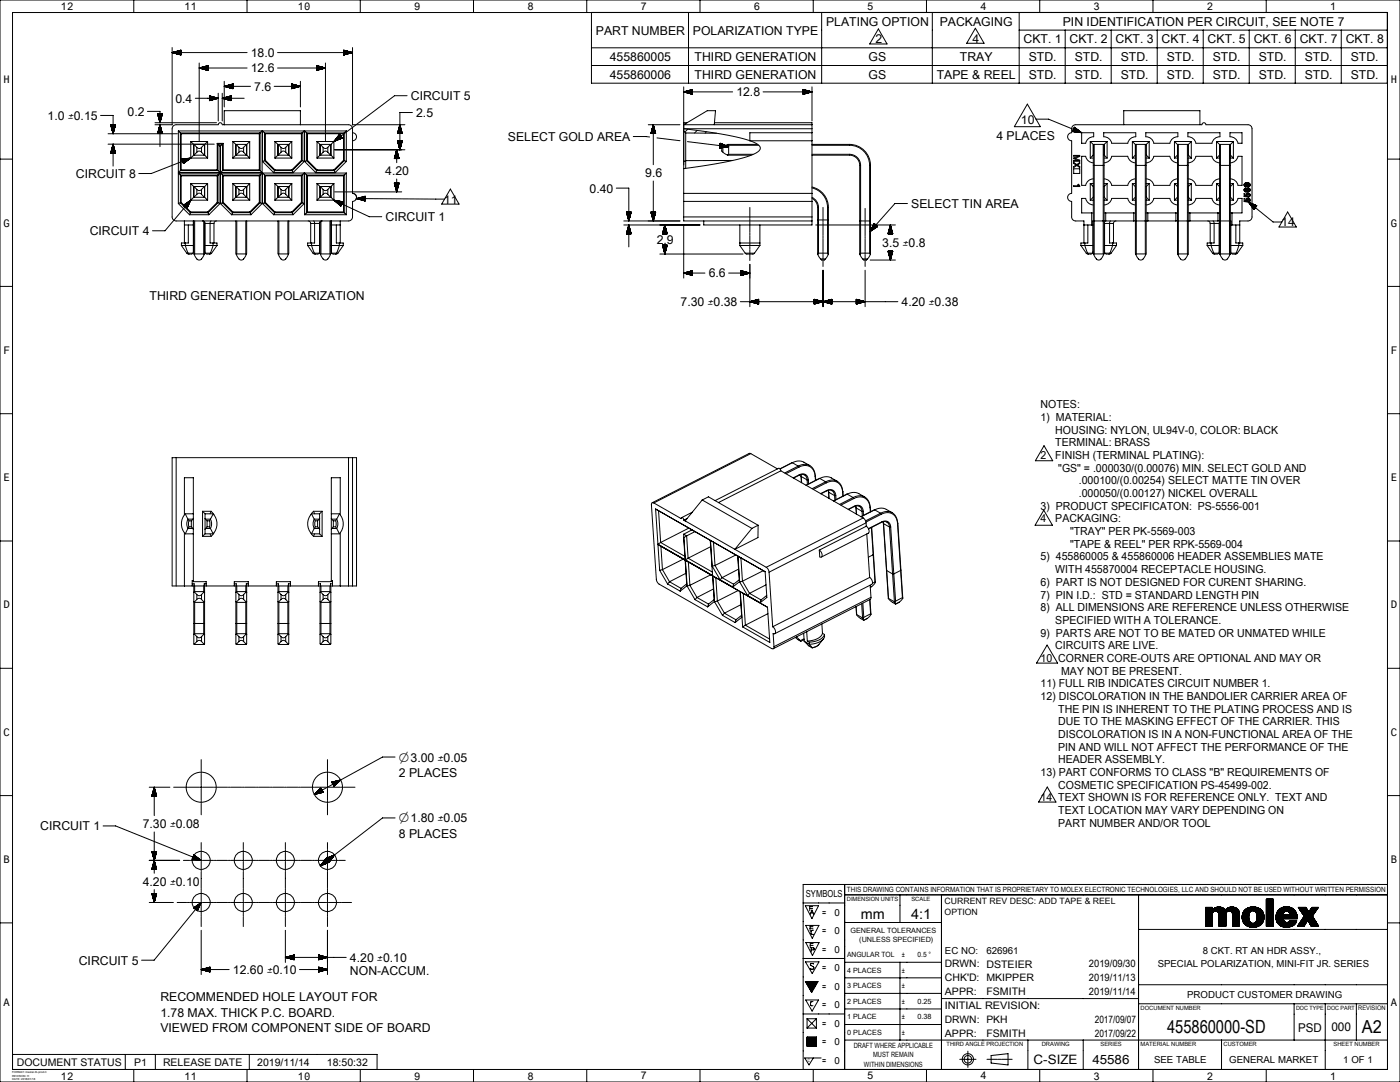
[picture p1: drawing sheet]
<svg xmlns="http://www.w3.org/2000/svg" width="559mm" height="432mm" viewBox="0 0 559 432" stroke-linecap="round" stroke-linejoin="round" font-family="sans-serif">
<defs><g id="words">
<text font-size="7.3" x="465.9" y="412.3">455860000-SD</text>
<text font-size="7.2" x="543.6" y="412.3">A2</text>
<g font-size="5.8">
<text x="343.6" y="366.8">mm</text>
<text x="363.7" y="366.8">4:1</text>
</g>
<g font-size="5.4">
<text x="159.2" y="303.9">⌀3.00</text>
<text x="159.2" y="328.2">⌀1.80</text>
</g>
<text font-size="5.2" x="412.6" y="424.8">C-SIZE</text>
<text font-size="5.1" x="436" y="424.7">45586</text>
<g font-size="4.9">
<text x="329.7" y="10.3">PLATING OPTION</text>
<text x="375.1" y="10.3">PACKAGING</text>
<text x="424.2" y="10.3">PIN IDENTIFICATION PER CIRCUIT, SEE NOTE 7</text>
<text x="237.8" y="13.8">PART NUMBER</text>
<text x="276.6" y="13.8">POLARIZATION TYPE</text>
<text x="349.4" y="17.3">2</text>
<text x="388.1" y="17">4</text>
<text x="408.6" y="17.3">CKT. 1</text>
<text x="426.9" y="17.3">CKT. 2</text>
<text x="445.3" y="17.3">CKT. 3</text>
<text x="463.7" y="17.3">CKT. 4</text>
<text x="482" y="17.3">CKT. 5</text>
<text x="500.4" y="17.3">CKT. 6</text>
<text x="518.8" y="17.3">CKT. 7</text>
<text x="537.1" y="17.3">CKT. 8</text>
<text x="100.1" y="22.7">18.0</text>
<text x="100.1" y="28.9">12.6</text>
<text x="243.4" y="24.4">455860005</text>
<text x="277.3" y="24.4">THIRD GENERATION</text>
<text x="346.7" y="24.4">GS</text>
<text x="383.1" y="24.4">TRAY</text>
<text x="410.6" y="24.4">STD.</text>
<text x="429" y="24.4">STD.</text>
<text x="447.3" y="24.4">STD.</text>
<text x="465.7" y="24.4">STD.</text>
<text x="484.1" y="24.4">STD.</text>
<text x="502.4" y="24.4">STD.</text>
<text x="520.8" y="24.4">STD.</text>
<text x="539.1" y="24.4">STD.</text>
<text x="243.4" y="31.4">455860006</text>
<text x="277.3" y="31.5">THIRD GENERATION</text>
<text x="346.7" y="31.5">GS</text>
<text x="373.9" y="31.5">TAPE &amp; REEL</text>
<text x="410.6" y="31.5">STD.</text>
<text x="429" y="31.5">STD.</text>
<text x="447.3" y="31.5">STD.</text>
<text x="465.7" y="31.5">STD.</text>
<text x="484.1" y="31.5">STD.</text>
<text x="502.4" y="31.5">STD.</text>
<text x="520.8" y="31.5">STD.</text>
<text x="539.1" y="31.5">STD.</text>
<text x="70" y="41">0.4</text>
<text x="101.5" y="36.2">7.6</text>
<text x="164" y="40">CIRCUIT 5</text>
<text x="293.9" y="38.4">12.8</text>
<text x="19" y="47.8">1.0</text>
<text x="50.9" y="46.2">0.2</text>
<text x="166.1" y="46.7">2.5</text>
<text x="407.5" y="49.3">10</text>
<text x="202.7" y="56.3">SELECT GOLD AREA</text>
<text x="397.7" y="55.9">4 PLACES</text>
<text x="30.3" y="71">CIRCUIT 8</text>
<text x="153.8" y="69.9">4.20</text>
<text x="257.5" y="70.7">9.6</text>
<text x="235.3" y="76.8">0.40</text>
<text x="177.2" y="81.2">11</text>
<text x="363.7" y="83">SELECT TIN AREA</text>
<text x="153.9" y="88.3">CIRCUIT 1</text>
<text x="35.8" y="93.9">CIRCUIT 4</text>
<text x="511.4" y="90.4">14</text>
<text x="262.1" y="97.3">2.9</text>
<text x="352.2" y="98.5">3.5</text>
<text x="282.9" y="110.7">6.6</text>
<text x="59.7" y="119.8">THIRD GENERATION POLARIZATION</text>
<text x="271.6" y="122.2">7.30</text>
<text x="359.9" y="122.2">4.20</text>
<text x="159.2" y="309.9">2 PLACES</text>
<text x="16.1" y="331.4">CIRCUIT 1</text>
<text x="57" y="330.5">7.30</text>
<text x="159.2" y="334.2">8 PLACES</text>
<text x="57" y="353.5">4.20</text>
<text x="139.7" y="383.8">4.20</text>
<text x="31.5" y="385">CIRCUIT 5</text>
<text x="93" y="388.7">12.60</text>
<text x="139.7" y="389.1">NON-ACCUM.</text>
<text x="64" y="399.5">RECOMMENDED HOLE LAYOUT FOR</text>
<text x="64" y="405.7">1.78 MAX. THICK P.C. BOARD.</text>
<text x="64" y="412">VIEWED FROM COMPONENT SIDE OF BOARD</text>
</g>
<g font-size="4.8">
<text x="518.2" y="411.6">PSD</text>
<text x="531.4" y="411.6">000</text>
</g>
<g font-size="4.4">
<text x="27.2" y="47.8">±0.15</text>
<text x="360.4" y="98.5">±0.8</text>
<text x="282.6" y="122.2">±0.38</text>
<text x="370.8" y="122.2">±0.38</text>
<text x="415.4" y="162.9">NOTES:</text>
<text x="415.4" y="168">1) MATERIAL:</text>
<text x="421.2" y="173.1">HOUSING: NYLON, UL94V-0, COLOR: BLACK</text>
<text x="421.2" y="178.1">TERMINAL: BRASS</text>
<text x="415.4" y="183.2">2</text>
<text x="421.2" y="183.2">FINISH (TERMINAL PLATING):</text>
<text x="422.4" y="188.2">&quot;GS&quot; = .000030/(0.00076) MIN. SELECT GOLD AND</text>
<text x="430.6" y="193.3">.000100/(0.00254) SELECT MATTE TIN OVER</text>
<text x="415.4" y="203.4">3) PRODUCT SPECIFICATON: PS-5556-001</text>
<text x="430.6" y="198.4">.000050/(0.00127) NICKEL OVERALL</text>
<text x="415.4" y="208.5">4</text>
<text x="421.2" y="208.5">PACKAGING:</text>
<text x="427.1" y="213.6">&quot;TRAY&quot; PER PK-5569-003</text>
<text x="427.1" y="218.6">&quot;TAPE &amp; REEL&quot; PER RPK-5569-004</text>
<text x="415.4" y="223.7">5) 455860005 &amp; 455860006 HEADER ASSEMBLIES MATE</text>
<text x="415.4" y="233.8">6) PART IS NOT DESIGNED FOR CURENT SHARING.</text>
<text x="421.2" y="228.7">WITH 455870004 RECEPTACLE HOUSING.</text>
<text x="415.4" y="238.9">7) PIN I.D.: STD = STANDARD LENGTH PIN</text>
<text x="415.4" y="243.9">8) ALL DIMENSIONS ARE REFERENCE UNLESS OTHERWISE</text>
<text x="421.2" y="249">SPECIFIED WITH A TOLERANCE.</text>
<text x="415.4" y="254.1">9) PARTS ARE NOT TO BE MATED OR UNMATED WHILE</text>
<text x="421.2" y="259.1">CIRCUITS ARE LIVE.</text>
<text x="415.4" y="264.2">10 CORNER CORE-OUTS ARE OPTIONAL AND MAY OR</text>
<text x="423.6" y="269.2">MAY NOT BE PRESENT.</text>
<text x="415.4" y="274.3">11) FULL RIB INDICATES CIRCUIT NUMBER 1.</text>
<text x="415.4" y="279.4">12) DISCOLORATION IN THE BANDOLIER CARRIER AREA OF</text>
<text x="422.4" y="284.4">THE PIN IS INHERENT TO THE PLATING PROCESS AND IS</text>
<text x="422.4" y="289.5">DUE TO THE MASKING EFFECT OF THE CARRIER. THIS</text>
<text x="422.4" y="294.5">DISCOLORATION IS IN A NON-FUNCTIONAL AREA OF THE</text>
<text x="422.4" y="299.6">PIN AND WILL NOT AFFECT THE PERFORMANCE OF THE</text>
<text x="174.8" y="303.9">±0.05</text>
<text x="422.4" y="304.7">HEADER ASSEMBLY.</text>
<text x="415.4" y="309.7">13) PART CONFORMS TO CLASS &quot;B&quot; REQUIREMENTS OF</text>
<text x="422.4" y="314.8">COSMETIC SPECIFICATION PS-45499-002.</text>
<text x="415.4" y="319.9">14 TEXT SHOWN IS FOR REFERENCE ONLY. TEXT AND</text>
<text x="174.8" y="328.2">±0.05</text>
<text x="422.4" y="324.9">TEXT LOCATION MAY VARY DEPENDING ON</text>
<text x="422.4" y="330">PART NUMBER AND/OR TOOL</text>
<text x="67.9" y="330.5">±0.08</text>
<text x="67.9" y="353.5">±0.10</text>
<text x="150.6" y="383.8">±0.10</text>
<text x="106.6" y="388.7">±0.10</text>
</g>
<g font-size="4.2">
<text x="24.3" y="4">12</text>
<text x="73.6" y="4">11</text>
<text x="118.8" y="4">10</text>
<text x="165.3" y="4">9</text>
<text x="210.5" y="4">8</text>
<text x="255.7" y="4">7</text>
<text x="300.9" y="4">6</text>
<text x="346.1" y="4">5</text>
<text x="391.3" y="4">4</text>
<text x="436.5" y="4">3</text>
<text x="481.7" y="4">2</text>
<text x="531" y="4">1</text>
<text x="1.4" y="33.2">H</text>
<text x="555.2" y="33.2">H</text>
<text x="1.4" y="90.4">G</text>
<text x="555.2" y="90.4">G</text>
<text x="1.4" y="141.2">F</text>
<text x="555.2" y="141.2">F</text>
<text x="1.4" y="192">E</text>
<text x="555.2" y="192">E</text>
<text x="1.4" y="242.8">D</text>
<text x="555.2" y="242.8">D</text>
<text x="1.4" y="293.6">C</text>
<text x="555.2" y="293.6">C</text>
<text x="1.4" y="344.4">B</text>
<text x="555.2" y="344.4">B</text>
<text x="1.4" y="401.6">A</text>
<text x="555.2" y="401.6">A</text>
<text x="6.7" y="425.3">DOCUMENT STATUS</text>
<text x="53.6" y="425.3">P1</text>
<text x="65.1" y="425.3">RELEASE DATE</text>
<text x="102.7" y="425.3">2019/11/14</text>
<text x="130.5" y="425.3">18:50:32</text>
<text x="24.3" y="430.8">12</text>
<text x="73.6" y="430.8">11</text>
<text x="118.8" y="430.8">10</text>
<text x="165.3" y="430.8">9</text>
<text x="210.5" y="430.8">8</text>
<text x="255.7" y="430.8">7</text>
<text x="300.9" y="430.8">6</text>
<text x="346.1" y="430.8">5</text>
<text x="391.3" y="430.8">4</text>
<text x="436.5" y="430.8">3</text>
<text x="481.7" y="430.8">2</text>
<text x="531" y="430.8">1</text>
</g>
<g font-size="4.1">
<text x="377.1" y="386.1">DRWN: DSTEIER</text>
<text x="434.7" y="386.1">2019/09/30</text>
<text x="377.1" y="391.6">CHK'D: MKIPPER</text>
<text x="434.7" y="391.6">2019/11/13</text>
<text x="377.2" y="397.1">APPR:</text>
<text x="393.7" y="397.2">FSMITH</text>
<text x="434.7" y="397.1">2019/11/14</text>
<text x="377.2" y="402.7">INITIAL REVISION:</text>
<text x="377.1" y="408.2">DRWN: PKH</text>
<text x="377.2" y="413.7">APPR:</text>
<text x="393.7" y="413.7">FSMITH</text>
<text x="437" y="408.2">2017/09/07</text>
<text x="437" y="413.7">2017/09/22</text>
</g>
<g font-size="3.9">
<text x="321.7" y="358.1">SYMBOLS</text>
<text x="328.2" y="365.4">=</text>
<text x="333.1" y="365.4">0</text>
<text x="328.2" y="372.8">=</text>
<text x="333.1" y="372.8">0</text>
<text x="328.2" y="380.2">=</text>
<text x="333.1" y="380.2">0</text>
<text x="377.2" y="380.6">EC NO:</text>
<text x="393.7" y="380.6">626961</text>
<text x="480.1" y="380.9">8 CKT. RT AN HDR ASSY.,</text>
<text x="328.2" y="387.6">=</text>
<text x="333.1" y="387.6">0</text>
<text x="462.1" y="385.8">SPECIAL POLARIZATION, MINI-FIT JR. SERIES</text>
<text x="328.2" y="395">=</text>
<text x="333.1" y="395">0</text>
<text x="473.9" y="398.2">PRODUCT CUSTOMER DRAWING</text>
<text x="328.2" y="402.3">=</text>
<text x="333.1" y="402.3">0</text>
<text x="328.2" y="409.7">=</text>
<text x="333.1" y="409.7">0</text>
<text x="328.2" y="417.1">=</text>
<text x="333.1" y="417.1">0</text>
<text x="328.2" y="424.5">=</text>
<text x="333.1" y="424.5">0</text>
<text x="460.7" y="424.4">SEE TABLE</text>
<text x="490.6" y="424.4">GENERAL MARKET</text>
<text x="536.2" y="424.4">1 OF 1</text>
</g>
<g font-size="3.5">
<text x="377" y="360.9">CURRENT REV DESC: ADD TAPE &amp; REEL</text>
<text x="377" y="365.3">OPTION</text>
</g>
<g font-size="2.9">
<text x="338" y="356.1">THIS DRAWING CONTAINS INFORMATION THAT IS PROPRIETARY TO MOLEX ELECTRONIC TECHNOLOGIES, LLC AND SHOULD NOT BE USED WITHOUT WRITTEN PERMISSION</text>
<text x="339.5" y="372.2">GENERAL TOLERANCES</text>
<text x="343" y="375.9">(UNLESS SPECIFIED)</text>
<text x="338.1" y="382">ANGULAR TOL</text>
<text x="360" y="381.9">±</text>
<text x="366.3" y="382">0.5 °</text>
<text x="338.2" y="388.2">4 PLACES</text>
<text x="360" y="388.2">±</text>
<text x="338.2" y="394.4">3 PLACES</text>
<text x="360" y="394.4">±</text>
<text x="338.2" y="400.6">2 PLACES</text>
<text x="360" y="400.6">±</text>
<text x="366.2" y="400.6">0.25</text>
<text x="338.2" y="406.8">1 PLACE</text>
<text x="360" y="406.8">±</text>
<text x="366.2" y="406.8">0.38</text>
<text x="338.2" y="413">0 PLACES</text>
<text x="360" y="413">±</text>
<text x="340.7" y="418.3">DRAFT WHERE APPLICABLE</text>
<text x="344.8" y="425.7">WITHIN DIMENSIONS</text>
<text x="348.5" y="422">MUST REMAIN</text>
</g>
<text font-size="2.5" x="542.1" y="403.1">REVISION</text>
<g font-size="2.3">
<text x="338" y="359.6">DIMENSION UNITS</text>
<text x="363.8" y="359.6">SCALE</text>
<text x="455.3" y="403.1">DOCUMENT NUMBER</text>
<text x="517.3" y="403.1">DOC TYPE</text>
<text x="529.7" y="403.1">DOC PART</text>
<text x="377.8" y="417.6">THIRD ANGLE PROJECTION</text>
<text x="415.8" y="417.6">DRAWING</text>
<text x="439.2" y="417.6">SERIES</text>
<text x="455.3" y="417.6">MATERIAL NUMBER</text>
<text x="488.4" y="417.6">CUSTOMER</text>
<text x="532.3" y="417.6">SHEET NUMBER</text>
</g>
<text font-size="1.9" x="322.5" y="423.9">C</text>
<g font-size="1.1">
<text x="4.9" y="428.3">FORMAT: master-tb-prod-C</text>
<text x="4.9" y="429.7">REVISION: H</text>
<text x="4.9" y="431.1">DATE: 2018/01/18</text>
</g>
</g></defs>
<g fill="none" stroke="#000" stroke-width=".4">
<path d="M0 0h558.8v431.8h-558.8zM5 5h548.8v421.8h-548.8zM53.4 0v5M68.7 19v30.9M98.6 0v5M140.7 19v30.9M143.8 0v5M189 0v5M234.2 0v5M236.1 5v28.2h317.6v-28.2M236.1 19.1h317.6M274.8 5v28.2"/>
<path d="M279.4 0v5M324.6 0v5M328 5v28.2M350.6 11.6l3.5 6h-7zM369.8 0v5M372.1 5v28.2M389.3 11.3l3.5 6h-6.9zM406.8 5v28.2M406.8 12h146.9M415 0v5M425.2 12v21.2M443.5 12v21.2"/>
<path d="M460.2 0v5M461.9 12v21.2M480.3 12v21.2M498.6 12v21.2M505.4 0v5M517 12v21.2M535.4 12v21.2M68.7 21h29.9M68.7 21l3.5 .9M68.8 21h3.4M69 20.9h3.2M69.2 21.1h3"/>
<path d="M69.4 20.8h2.8M69.6 21.2h2.6M69.8 20.7h2.4M70 21.3h2.2M70.2 20.6h2M70.4 21.4h1.8M70.6 20.5h1.6M70.6 21.5h1.6M70.9 20.4h1.3M71 21.6h1.2M71.3 20.3h.9M71.4 21.7h.8"/>
<path d="M71.7 20.2h.5M71.8 21.8h.4M72.1 20.1h.1M72.2 21.9h.1M72.2 20v1.9M72.2 20l-3.5 1M78 39.2h9.1M79.5 27.1h19.1M79.5 25.1v31M79.5 27.1l3.5 1M79.7 27.1h3.3M79.7 27.2h3.3"/>
<path d="M80.1 27h2.9M80.1 27.3h2.9M80.5 26.9h2.5M80.5 27.4h2.5M80.9 26.8h2.1M80.9 27.5h2.1M81.3 26.7h1.7M81.3 27.6h1.7M81.6 26.6h1.4M81.6 27.7h1.4M81.9 27.8h1.1M82 26.5h1"/>
<path d="M82.3 27.9h.7M82.4 26.4h.6M82.7 26.3h.3M82.7 28h.3M83 26.2v1.9M83 26.2l-3.5 .9M83.6 38.3h.2M83.6 38.4h.6M83.6 38.5h1M83.6 38.6h1.4M83.6 38.7h1.8M83.6 38.8l2.1 .1"/>
<path d="M83.6 38.9l2.5 .1M83.6 39l2.9 .1M83.6 39.1l3.3 .1M83.6 38.3l3.5 .9M83.6 38.3v1.9M84.3 40h-.7M84.7 39.9h-1.1M85.1 39.8h-1.5M85.4 39.7h-1.8M85.7 39.6l-2.1 .1M86.1 39.5l-2.5 .1M86.5 39.4l-2.9 .1"/>
<path d="M86.9 39.3l-3.3 .1M87.1 37.2v11.1M87.1 39.2l-3.5 1M88.7 39.2h8.8M88.7 39.2l3.5 1M88.7 37.2v11.1M88.9 39.2h3.3M88.9 39.3h3.3M89.3 39.1h2.9M89.3 39.4h2.9M89.5 32.5v10.2M89.5 34.5h10.5"/>
<path d="M89.5 34.5l3.5 .9M89.6 34.5h3.4M89.7 39h2.5M89.7 39.5h2.5M89.8 34.4h3.2M90 34.6h3M90.1 38.9h2.1M90.1 39.6h2.1M90.2 34.3h2.8M90.4 34.7h2.6M90.5 38.7h1.7M90.5 39.7h1.7"/>
<path d="M90.6 34.2h2.4M90.7 39.8h1.5M90.8 34.8h2.2M90.8 38.6h1.4M91 34.1h2M91.1 39.9h1.1M91.2 34.9h1.8M91.2 38.5h1M91.4 34h1.6M91.4 35h1.6M91.5 40h.7M91.6 38.4h.6"/>
<path d="M91.7 33.9h1.3M91.8 35.1h1.2M92 38.3h.2M92.1 33.8h.9M92.2 38.3v1.9M92.2 38.3l-3.5 .9M92.2 35.2h.8M92.5 33.7h.5M92.6 35.3h.4M92.9 33.6h.1M93 35.4h.1M93 33.5v1.9"/>
<path d="M93 33.5l-3.5 1M109.4 34.5h10.5M110.8 27.1h19.1M110.8 21h29.9M116.4 33.5v1.9M116.4 35.4h.1M116.4 33.5l.1 .1M116.4 33.6l.5 .1M116.4 33.7l.9 .1M116.4 33.8l1.3 .1M116.4 33.9l1.7 .1M116.4 34l2 .1"/>
<path d="M116.4 34.1l2.4 .1M116.4 34.2l2.8 .1M116.4 34.3l3.2 .1M116.4 33.5l3.5 1M116.8 35.3l-.4 .1M117.2 35.2l-.8 .1M117.6 35.1l-1.2 .1M118 35l-1.6 .1M118.2 34.9l-1.8 .1M118.6 34.8l-2.2 .1M119 34.7l-2.6 .1M119.4 34.6l-3 .1"/>
<path d="M119.8 34.5l-3.4 .1M119.9 32.5v10.2M119.9 34.5l-3.5 .9M126.4 26.2l.3 .1M126.4 26.3l.6 .1M126.4 26.4l1 .1M126.4 26.5l1.4 .1M126.4 26.6l1.8 .1M126.4 26.7l2.1 .1M126.4 26.8l2.5 .1M126.4 26.9l2.9 .1M126.4 27l3.3 .1"/>
<path d="M126.4 26.2l3.5 .9M126.4 26.2v1.9M126.7 28l-.3 .1M127.1 27.9l-.7 .1M127.5 27.8l-1.1 .1M127.8 27.7l-1.4 .1M128.2 27.6l-1.8 .1M128.5 27.5l-2.1 .1M128.9 27.4l-2.5 .1M129.3 27.3l-2.9 .1M129.7 27.2l-3.3 .1M129.9 27.1l-3.5 1"/>
<path d="M129.9 25.1v31M137.2 21.9h.1M137.2 20.1h.1M137.2 20.1l.5 .1M137.2 20.2l.9 .1M137.2 20.3l1.3 .1M137.2 20.4l1.7 .1M137.2 20.5l2 .1M137.2 20.6l2.4 .1M137.2 20.7l2.8 .1M137.2 20.8l3.2 .1M137.2 20l3.5 1"/>
<path d="M137.2 20v1.9M137.6 21.8l-.4 .1M138 21.7l-.8 .1M138.4 21.6l-1.2 .1M138.8 21.5l-1.6 .1M139 21.4l-1.8 .1M139.4 21.3l-2.2 .1M139.8 21.2l-2.6 .1M140.2 21.1l-3 .1M140.6 21l-3.4 .1M140.7 21l-3.5 .9M162.5 38.2h-5l-24.2 18.3"/>
<path d="M236.1 26.1h317.6M272.9 34.7v42.5M272.9 36.7h19.5M272.9 36.7l3.5 .9M272.9 36.7h3.5M273.3 36.6h3.1M273.3 36.8h3.1M273.7 36.5h2.7M273.7 36.9h2.7M274.1 36.4h2.3M274.1 37h2.3M274.5 36.3h1.9"/>
<path d="M274.5 37.1h1.9M274.8 36.2h1.6M274.8 37.2h1.6M275.1 37.3h1.3M275.2 36.1h1.2M275.5 37.4h.9M275.6 35.9h.8M275.9 37.5h.5M276 35.8h.4M276.3 35.8h.1M276.3 37.6h.1M276.4 35.7v1.9"/>
<path d="M276.4 35.7l-3.5 1M304.6 36.7h19.5M320.6 35.7v1.9M320.6 35.7l3.5 1M320.6 35.7l.1 .1M320.6 35.8h.4M320.6 35.9h.8M320.6 36l1.2 .1M320.6 36.1l1.6 .1M320.6 36.2l1.9 .1M320.6 36.3l2.3 .1M320.6 36.4l2.7 .1"/>
<path d="M320.6 36.5l3.1 .1M320.6 36.6l3.5 .1M320.7 37.6h-.1M321.1 37.5l-.5 .1M321.5 37.4h-.9M321.9 37.3h-1.3M322.2 37.2h-1.6M322.5 37.1l-1.9 .1M322.9 37l-2.3 .1M323.3 36.9l-2.7 .1M323.7 36.8l-3.1 .1M324.1 34.7v13.6"/>
<path d="M324.1 36.7l-3.5 .9M40.1 46.1h5v7.3M43.1 57.5h42.4M43.1 53.4h27.7M44.2 49.9h1.9M44.2 49.9l.9 3.5M44.2 49.9v.1M44.3 49.9v.5M44.4 49.9v.9M44.5 49.9v1.3M44.5 59.8v1.2M44.6 49.9v1.6"/>
<path d="M44.6 59.4v1.6M44.7 49.9v2M44.7 59v2M44.8 49.9v2.4M44.8 58.6v2.4M44.9 49.9v2.8M44.9 58.2v2.8M45 49.9l.1 3.1M45.1 57.9v3.1M45.1 57.5v8.8M45.1 57.5l-.9 3.5M45.1 57.5l1 3.5"/>
<path d="M45.2 57.7v3.3M45.2 49.9v3.3M45.3 58v3M45.3 49.9v3.1M45.4 58.3v2.7M45.4 49.9v2.7M45.5 58.7v2.3M45.5 49.9v2.3M45.6 59.1v1.9M45.6 49.9v1.9M45.7 59.5v1.5M45.7 49.9v1.5"/>
<path d="M45.8 59.9v1.1M45.8 49.9v1.2M45.9 49.9v.8M46 49.9v.4M46.1 49.9h.1M46.1 49.9l-1 3.5M58.9 44.4h5v4.6M61.9 49.8h6.9M61.9 49h24.5M62.9 45.5h1.9M62.9 45.5l1 3.5M62.9 53.3h1.9"/>
<path d="M62.9 45.5l.1 .3M63 53v.3M63 45.5l.1 .7M63.1 52.6v.7M63.1 45.5l.1 1.1M63.2 52.2v1.1M63.2 45.5l.1 1.4M63.3 51.8v1.5M63.3 45.5l.1 1.8M63.4 51.4v1.9M63.4 45.5l.1 2.2M63.5 51.1v2.2"/>
<path d="M63.5 45.5l.1 2.5M63.6 50.8v2.5M63.6 45.5l.1 2.9M63.7 50.4v2.9M63.7 45.5l.1 3.2M63.8 50v3.3M63.9 49.8v8.7M63.9 49.8l-1 3.5M63.9 49.8l.9 3.5M63.9 50v3.3M64 45.5l-.1 3.2M64 50.4v2.9"/>
<path d="M64.1 45.5l-.1 2.9M64.1 50.8v2.5M64.2 45.5l-.1 2.5M64.2 51.2v2.1M64.3 45.5l-.1 2.1M64.3 51.5v1.8M64.4 45.5l-.1 1.7M64.4 51.9v1.4M64.5 45.5l-.1 1.3M64.5 52.3v1M64.6 45.5l-.1 1M64.6 52.7v.6"/>
<path d="M64.7 45.5l-.1 .6M64.7 53v.3M64.8 45.5l-.1 .2M64.8 45.5l-.9 3.5M69.2 50.2l1.1-.4h16.8a.8 .8 0 0 1 .8-.8 .8 .8 0 0 1 .8 .8h50.4l.8 .2 .6 .6 .2 .8v25.8a1.6 1.6 0 0 1 1.6 1.6 1.6 1.6 0 0 1-1.6 1.6l-.1 6.6-.7 1-.8 .2-69.2-.1-1-.7-.2-.8v-35.2zM71.2 52.3l1.1 1.1M71.2 52.3h33.4M71.2 52.3v16.6M72 53.1h31.8v15h-15v-10.6h-1.8v10.6h-15zM72.3 53.4h31.2M72.3 53.4v14.4M76.1 56.5h6.8"/>
<path d="M76.1 56.5v6.6M76.1 56.5l1.2 1.2M77.3 57.7h.2M77.3 57.7v4.2M77.5 57.7h4M77.5 57.7l1.1 1.1M77.5 57.7l-.1 .3M78.6 58.8l.9 .5 .9-.5M78.6 58.8v1.9M80.4 58.8v1.9M81.5 57.7h.2M81.5 57.7l-1.1 1.1"/>
<path d="M81.5 57.7l.2 .3M81.7 57.7v4.2M82.9 56.5v6.6M82.9 56.5l-1.2 1.2M83.9 40.1h-.3M86.7 57.2h2.4M86.7 57.2l1.1 1.1M86.7 57.2v10.6M87.8 58.3v10.6M87.8 58.3h.2M88 58.3v10.6M89.1 57.2l-1.1 1.1"/>
<path d="M89.1 57.2v10.6M89.5 49.8v-5.6h30.4v5.6M91.9 40.1h.3M92.9 56.5h6.8M92.9 56.5v6.6M92.9 56.5l1.2 1.2M94.1 57.7h.2M94.1 57.7v4.2M94.3 57.7h4M94.3 57.7l1.1 1.1M94.3 57.7v4.2M95.4 58.8l.9 .5 .9-.5"/>
<path d="M95.4 58.8v1.9M97.2 58.8v1.9M98.3 57.7h.2M98.3 57.7l-1.1 1.1M98.3 57.7l.2 .3M98.5 57.7v4.2M99.7 56.5v6.6M99.7 56.5l-1.2 1.2M103.5 53.4v14.4M104.6 52.3v16.6M104.6 52.3l-1.1 1.1M104.8 52.3v12.1"/>
<path d="M104.8 52.3l1.1 1.1M104.8 52.3h16.6M105.6 53.1h15v11l-4 4h-7l-4-4zM105.9 53.4v10.6M105.9 53.4h14.4M109.7 56.5h6.8M109.7 56.5v6.6M109.7 56.5l1.2 1.2M110.9 57.7h.2M110.9 57.7v4.2M111.1 57.7h4M111.1 57.7l1.1 1.1"/>
<path d="M111.1 57.7l-.1 .3M112.2 58.8l.9 .5 .9-.5M112.2 58.8v1.9M114 58.8v1.9M115.1 57.7h.2M115.1 57.7l-1.1 1.1M115.1 57.7l.2 .3M115.3 57.7v4.2M116.5 56.5v6.6M116.5 56.5l-1.2 1.2M120.3 53.4v10.6M121.4 52.3v12.1"/>
<path d="M121.4 52.3l-1.1 1.1M121.6 52.3l1.1 1.1M121.6 52.3v12.1M121.6 52.3h16.6M122.4 53.1h15v11l-4 4h-7l-4-4zM122.7 53.4v10.6M122.7 53.4h14.4M126.5 56.5h6.8M126.5 56.5v6.6M126.5 56.5l1.2 1.2M127.7 57.7h.2M127.7 57.7v4.2"/>
<path d="M127.9 57.7h4M127.9 57.7l1.1 1.1M127.9 57.7l-.1 .3M129 58.8l.9 .5 .9-.5M129 58.8v1.9M130.8 58.8v1.9M131.9 57.7h.2M131.9 57.7l-1.1 1.1M131.9 57.7l.2 .3M132.1 57.7v4.2M133.3 56.5l-1.2 1.2M133.3 56.5v6.6"/>
<path d="M133.6 59.8h28M134.7 55.9l1.6-1.2-1.9 1.3M135.5 53.6l1.1 1.5M135.5 53.6l-2.2 2.9M135.5 53.6l-.1 .1M135.6 53.7l-.4 .3M135.6 53.8l-.6 .5M135.7 53.9l-1 .7M135.8 54l-1.3 .9M135.8 54l-1.6 1.2M135.9 54.1l-1.9 1.4M135.9 54.2l-2 1.5"/>
<path d="M136 54.2l-2.4 1.8M136.1 54.4l-2.8 2.1M136.2 54.5l-2.6 1.8M136.2 54.6l-2.2 1.6M136.4 54.8l-1.3 .9M136.5 54.9l-1.1 .7M136.5 55l-.7 .4M136.6 55.1l-.4 .2M136.6 55.1h-.1M136.6 55.1l-3.3 1.4M137.1 53.4v10.6M138.2 52.3l-1.1 1.1"/>
<path d="M138.2 52.3v12.1M140.6 49.8h21M140.7 53a1.6 1.6 0 0 1 1.6 1.6 1.6 1.6 0 0 1-1.6 1.6M158.3 59.9v3.4M158.3 59.8v5.1M158.3 59.8l-.9 3.5h1.9M158.3 59.8l1 3.5M158.7 53.3h1.8M158.7 56.3h1.8M158.7 56.3l.9 3.5M158.7 53.3l.9-3.5 .9 3.5M158.7 56.3v.1"/>
<path d="M158.7 53.1v.2M158.7 56.3l.1 .5M158.8 52.8v.5M158.8 56.3l.1 .8M158.9 52.5v.8M158.9 56.3l.1 1.2M159 52.1v1.2M159 56.3l.1 1.5M159.1 51.7v1.6M159.1 56.3l.1 1.9M159.2 51.3v2M159.2 56.3l.1 2.3"/>
<path d="M159.3 51v2.3M159.3 56.3l.1 2.7M159.4 50.6v2.7M159.4 56.3l.1 3.1M159.5 50.2v3.1M159.5 56.3l.1 3.4M159.6 49.8v3.5M159.7 50.2v3.1M159.8 56.3l-.1 3.1M159.8 50.6v2.7M159.9 56.3l-.1 2.7M159.9 51v2.3"/>
<path d="M160 56.3l-.1 2.3M160 51.3v2M160.1 56.3l-.1 1.9M160.1 51.7v1.6M160.2 56.3l-.1 1.5M160.2 52.1v1.2M160.3 56.3l-.1 1.2M160.3 52.4v.9M160.4 56.3l-.1 .9M160.4 52.8v.5M160.5 56.3l-.1 .5M160.5 53.1v.2"/>
<path d="M160.5 56.3v.1M160.5 56.3l-.9 3.5M164.6 44.9h-5v14.9M252.8 54.5l6.5 .2M258.8 49.8h12.6M259.9 53v.3M260 52.7v.6M260.1 52.3v1M260.2 51.9v1.4M260.3 51.5v1.8M260.4 51.2v2.1M260.5 50.8v2.5"/>
<path d="M260.6 50.4v2.9M260.7 50.1v3.2M260.8 49.8l.9 3.5h-1.9M260.8 49.8v15.9M260.8 49.8l-1 3.5M260.8 49.9v3.4M260.9 50.3v3M261 50.7v2.6M261.1 51.1v2.2M261.2 51.4v1.9M261.3 51.8v1.5M261.4 52.2v1.1"/>
<path d="M261.5 52.6v.7M261.6 53v.3M262.2 55l9.2 1.2M272.9 51.4l15.9 2.2 10.5 2.6M272.9 49.8v1.6M272.9 49.8h51.2M272.9 49.8l9.4-5.6h3.3l-.5 5.6M272.9 52.3l.8 .8M272.9 51.4h51.2M273.7 53.1v14.1M273.7 53.1l12.3 .1M274.2 49h-1.3v.8"/>
<path d="M274.4 56.5l16.4 2M274.5 51.6l-1.1 1.1M278.3 52.1l-1.1 1M282 52.6l-.6 .5M285.2 49h38.9v.8M287.3 58.9h.8M287.3 58.8l1.2 .1M287.3 58.7l1.6 .1M287.3 58.6l2 .2M287.3 58.5l2.2 .2M287.3 58.4l2.6 .3M287.3 58.3l3 .3"/>
<path d="M287.4 58.2l3.2 .4M287.4 58l3.1 .4M287.4 57.9l2.7 .3M287.4 57.8l2.4 .3M287.4 57.7l2 .2M287.4 57.6l1.6 .2M287.4 57.5l1.3 .2M287.5 57.4l.8 .1M287.5 57.3l.4 .1M287.5 57.2h.1M287.5 57.2l3.3 1.3M287.5 57.2l-.2 1.8 3.5-.5"/>
<path d="M287.7 59h-.4M288.5 58.8l-.4 .5v1l.4 .4M288.5 58.8v1.9M290.4 57.7l.4 .3M290.4 57.7l-1.9 1.1M290.8 58v3.6M290.8 58h12M299.3 56.2h.1M299.4 56.2a5.1 5.1 0 0 1 4.1 2.9 5 5 0 0 1-4 3l-4.5 1.3-6.1 1.4-16 2.5M299.4 56.2h24.7M302.3 57.6l-11.9 .1M324.1 57.6h15"/>
<path d="M324.1 58h15M324.1 53v3.2M324.1 53h-24.8v3.2M324.1 49.8v1.6M324.1 51.4v1.6M324.1 56.2v21M339.1 58a8 8 0 0 1 8 8M339.1 57.6a8.4 8.4 0 0 1 8.3 8.4M339.1 57.6v.4M410.1 41.6l5.2 9h-10.4zM413.5 47.6h5l13.2 5.4M428.1 52.5l3.6 .5"/>
<path d="M428.2 52.5h.1M428.2 52.4l.4 .2M428.2 52.4l.8 .2M428.2 52.3l1.2 .4M428.3 52.2l1.5 .5M428.3 52.1l1.9 .7M428.4 52l2.2 .8M428.4 51.9l2.6 1M428.4 51.8l2.9 1.1M428.5 51.7l3 1.3M428.5 51.6l2.9 1.1M428.6 51.5l2.5 1"/>
<path d="M428.6 51.4l2.2 .9M428.7 51.3l1.8 .7M428.7 51.2l1.5 .6M428.7 51.1l1.2 .5M428.8 51l.8 .3M428.8 50.9l.4 .2M428.8 50.8h.1M428.9 50.8l2.8 2.2M428.9 50.8l-.8 1.7M431.7 53h4.8v1.6l-1.2 .2-1.1 .7-.9 1.7h-1.6zM435.2 56.5h6.7M435.2 56.5l1.2 1.2"/>
<path d="M435.2 56.5v6.6M436.4 57.7h.2M436.4 57.7v4.2M436.7 57.6l-.3 .4v8M436.7 57.6v8.4M436.7 57.6h3.6M440.3 57.6l.4 .4v8M440.3 57.6v8.4M440.5 57.7h.2M440.5 53h12.8v1.6l-1.8 .5-.9 .9-.5 1.2h-6.4l-.9-1.7-1-.7-1.3-.2zM440.7 57.7v4.2M441.9 56.5l-1.2 1.2"/>
<path d="M441.9 56.5v6.6M448.5 49.8v-5.6h30.4v5.6M452 56.5h6.7M452 56.5l1.2 1.2M452 56.5v6.6M453.2 57.7h.2M453.2 57.7v4.2M453.5 57.6l-.3 .4v8M453.5 57.6v8.4M453.5 57.6h3.6M457.1 57.6l.4 .4v8M457.1 57.6v8.4"/>
<path d="M457.3 57.7h.2M457.3 53h12.8v1.6l-1.8 .5-.9 .9-.5 1.2h-6.4l-.9-1.7-1-.7-1.3-.2zM457.5 57.7v4.2M458.7 56.5l-1.2 1.2M458.7 56.5v6.6M468.8 56.5h6.7M468.8 56.5l1.2 1.2M468.8 56.5v6.6M470 57.7h.2M470 57.7v4.2M470.3 57.6l-.3 .4v8M470.3 57.6v8.4"/>
<path d="M470.3 57.6h3.6M473.9 57.6l.4 .4v8M473.9 57.6v8.4M474.1 57.7h.2M474.1 53h12.8v1.6l-1.2 .2-1.1 .7-.9 1.7h-6.4l-.5-1.2-.8-.9-1.9-.5zM474.3 57.7v4.2M475.5 56.5l-1.2 1.2M475.5 56.5v6.6M485.6 56.5v6.6M485.6 56.5h6.7M485.6 56.5l1.2 1.2M486.8 57.7h.2"/>
<path d="M486.8 57.7v4.2M487.1 57.6l-.3 .4v8M487.1 57.6v8.4M487.1 57.6h3.6M490.7 57.6l.4 .4v8M490.7 57.6v8.4M490.9 57.7h.2M490.9 53h4.8v4.2h-1.6l-.9-1.7-1-.7-1.3-.2zM491.1 57.7v4.2M492.3 56.5v6.6M492.3 56.5l-1.2 1.2M0 63.5h5"/>
<path d="M44.2 61h1.9M44.2 60.9v.1M44.3 60.5v.5M44.4 60.1v.9M45.9 60.2v.8M46 60.6v.4M46.1 61h.1M71.2 69.1h16.6M71.2 68.9h16.6M71.2 69.1v12.1M71.2 69.1l1.1 1.1M72 69.9h15v11l-4 4h-7l-4-4z"/>
<path d="M72.3 67.8l-1.1 1.1M72.3 67.8h14.4M72.3 70.2h14.4M72.3 70.2v10.6M72.8 63.5l-.2 .1M73.2 63.4l-.6 .3M73.5 65.1l-.3 .1M73.6 63.4l-1 .3M73.8 64.8l-.6 .3M74 63.3l-1.3 .5M74.1 64.6l-1 .4M74.2 63.3l-1.5 .6"/>
<path d="M74.4 64.4l-1.3 .5M74.6 63.3l-1.9 .7M74.7 64.1l-1.6 .7M75 63.2l-2.2 .9M75 63.9l-2 .8M75.4 63.7l-2.4 .9M75.4 63.2l-2.6 1M75.7 63.4l-2.7 1.2M75.8 63.1l-3 1.2M76 80l-2.2 2.5M76 63.2l-3.1 1.3M76.1 63.1h6.8"/>
<path d="M76.1 79.9h6.8M76.1 73.3h6.8M76.1 63.1l-15.7 6.1h-5M76.1 73.3v6.6M76.1 73.3l1.2 1.2M76.1 79.9l-10.2 12.2h-5M76.1 79.9l-2.9 2.1 1.4 1.2M76.1 79.9l-1.5 3.3M76.1 63.1l-3.6 .4 .7 1.7M76.1 63.1l-2.9 2.1M77.3 61.9h.2M77.3 78.7h.2"/>
<path d="M77.3 74.5h.2M77.3 61.9l-1.2 1.2M77.3 78.7l-1.2 1.2M77.4 78.4l.1 .3M77.4 61.6l.1 .3M77.4 74.5l-.1 4.2M77.5 74.5h4M77.5 74.5l-.1 .3M77.5 61.9h4M77.5 78.7h4M77.5 74.5l1.1 1.1M78.6 60.7l-1.1 1.2"/>
<path d="M78.6 60.7l.9-.4 .9 .4M78.6 77.5l.9-.4 .9 .4M78.6 75.6l.9 .5 .9-.5M78.6 77.5l-1.1 1.2M78.6 75.6v1.9M80.4 60.7l1.1 1.2M80.4 77.5l1.1 1.2M80.4 75.6v1.9M81.5 61.9h.2M81.5 74.5l.2 .3M81.5 74.5l-1.1 1.1M81.5 78.7h.2"/>
<path d="M81.5 74.5h.2M81.7 78.4l-.2 .3M81.7 61.6l-.2 .3M81.7 74.5v4.2M81.7 78.7l1.2 1.2M81.7 61.9l1.2 1.2M82.9 73.3v6.6M82.9 73.3l-1.2 1.2M86.7 67.8l1.1 1.1M86.7 70.2v10.6M87.8 69.1l-1.1 1.1M87.8 69.1v12.1"/>
<path d="M88 69.1h16.6M88 69.1l1.1 1.1M88 68.9h16.6M88 69.1v12.1M88.8 69.9h15v11l-4 4h-7l-4-4zM89.1 67.8l-1.1 1.1M89.1 67.8h14.4M89.1 70.2v10.6M89.1 70.2h14.4M92.9 63.1h6.8M92.9 79.9h6.8M92.9 73.3h6.8"/>
<path d="M92.9 73.3v6.6M92.9 73.3l1.2 1.2M94.1 61.9h.2M94.1 78.7h.2M94.1 74.5h.2M94.1 61.9l-1.2 1.2M94.1 78.7l-1.2 1.2M94.1 74.5v4.2M94.2 74.5l.1 4.2M94.3 61.9h4M94.3 78.7h4M94.3 74.5h4"/>
<path d="M94.3 74.5l1.1 1.1M94.3 74.5l-.1 .3M95.4 60.7l-1.1 1.2M95.4 60.7l.9-.4 .9 .4M95.4 77.5l.9-.4 .9 .4M95.4 75.6l.9 .5 .9-.5M95.4 77.5l-1.1 1.2M95.4 75.6v1.9M97.2 60.7l1.1 1.2M97.2 77.5l1.1 1.2M97.2 75.6v1.9M98.3 61.9h.2"/>
<path d="M98.3 74.5l-1.1 1.1M98.3 74.5l.2 .3M98.3 78.7h.2M98.3 74.5h.2M98.5 61.6l-.2 .3M98.5 78.4l-.2 .3M98.5 74.5v4.2M98.5 78.7l1.2 1.2M98.5 61.9l1.2 1.2M99.7 73.3v6.6M99.7 73.3l-1.2 1.2M103.5 67.8l1.1 1.1"/>
<path d="M103.5 70.2v10.6M104.6 69.1l-1.1 1.1M104.6 69.1v12.1M104.8 69.1l1.1 1.1M104.8 69.1v12.1M104.8 69.1h16.6M104.8 64.4l4.4 4.5M105.6 69.9h15v11l-4 4h-7l-4-4zM105.9 64l-1.1 .4M105.9 70.2h14.4M105.9 70.2v10.6M105.9 64l3.8 3.8"/>
<path d="M109.2 68.9h7.8M109.7 67.8l-.5 1.1M109.7 67.8h6.8M109.7 63.1h6.8M109.7 79.9h6.8M109.7 73.3h6.8M109.7 73.3l1.2 1.2M109.7 73.3v6.6M110.9 61.9h.2M110.9 78.7h.2M110.9 74.5h.2M110.9 61.9l-1.2 1.2"/>
<path d="M110.9 78.7l-1.2 1.2M111 61.6l.1 .3M111 78.4l.1 .3M111 74.5l-.1 4.2M111.1 61.9h4M111.1 74.5h4M111.1 74.5l1.1 1.1M111.1 78.7h4M111.1 74.5l-.1 .3M112.2 60.7l-1.1 1.2M112.2 60.7l.9-.4 .9 .4M112.2 77.5l.9-.4 .9 .4"/>
<path d="M112.2 75.6l.9 .5 .9-.5M112.2 77.5l-1.1 1.2M112.2 75.6v1.9M114 60.7l1.1 1.2M114 77.5l1.1 1.2M114 75.6v1.9M115.1 61.9h.2M115.1 74.5l-1.1 1.1M115.1 74.5l.2 .3M115.1 78.7h.2M115.1 74.5h.2M115.3 61.6l-.2 .3"/>
<path d="M115.3 78.4l-.2 .3M115.3 74.5v4.2M115.3 78.7l1.2 1.2M115.3 61.9l1.2 1.2M116.5 73.3l-1.2 1.2M116.5 73.3v6.6M116.5 67.8l.5 1.1M120.3 64l1.1 .4M120.3 64l-3.8 3.8M120.3 70.2v10.6M121.4 69.1l-1.1 1.1M121.4 69.1v12.1"/>
<path d="M121.4 64.4l-4.4 4.5M121.6 69.1v16.6M121.6 69.1h16.6M121.6 64.4l4.4 4.5M121.6 69.1l1.1 1.1M122.4 69.9h15v15h-15zM122.7 64l-1.1 .4M122.7 70.2h14.4M122.7 70.2v14.4M122.7 64l3.8 3.8M126 68.9h7.8M126.5 67.8l-.5 1.1"/>
<path d="M126.5 67.8h6.8M126.5 63.1h6.8M126.5 79.9h6.8M126.5 73.3h6.8M126.5 73.3l1.2 1.2M126.5 73.3v6.6M127.7 61.9h.2M127.7 78.7h.2M127.7 74.5h.2M127.7 61.9l-1.2 1.2M127.7 78.7l-1.2 1.2M127.8 61.6l.1 .3"/>
<path d="M127.8 78.4l.1 .3M127.8 74.5l-.1 4.2M127.9 61.9h4M127.9 78.7h4M127.9 74.5h4M127.9 74.5l1.1 1.1M127.9 74.5l-.1 .3M129 60.7l-1.1 1.2M129 60.7l.9-.4 .9 .4M129 77.5l.9-.4 .9 .4M129 75.6l.9 .5 .9-.5M129 77.5l-1.1 1.2"/>
<path d="M129 75.6v1.9M130.8 60.7l1.1 1.2M130.8 77.5l1.1 1.2M130.8 75.6v1.9M131.9 61.9h.2M131.9 74.5l-1.1 1.1M131.9 74.5l.2 .3M131.9 78.7h.2M131.9 74.5h.2M132.1 61.6l-.2 .3M132.1 78.4l-.2 .3M132.1 74.5v4.2"/>
<path d="M132.1 78.7l1.2 1.2M132.1 61.9l1.2 1.2M133.3 73.3v6.6M133.3 73.3l-1.2 1.2M133.3 79.9l14.1 6.6h5M133.3 79.9l2.7 2.3M133.3 79.9l3.5 .6M133.3 67.8l.5 1.1M133.5 79.9l3 1.4M133.6 76.6h26.7M133.8 80l2.7 1.2M137.1 64l1.1 .4"/>
<path d="M137.1 70.2v14.4M137.1 64l-3.8 3.8M138.2 64.4l-4.4 4.5M138.2 69.1v16.6M138.2 69.1l-1.1 1.1M140.7 77.2a1.6 1.6 0 0 1 1.4 .8 1.6 1.6 0 0 1-.1 1.7M142.2 79.2l35.3 .3M142.2 79.2l3.5 .1M142.6 79.3l3.1 .1M142.8 79.1h2.9M143 79.4l2.7 .1M143.2 79h2.5"/>
<path d="M143.4 79.6h2.3M143.6 78.9h2.1M143.8 79.7h1.9M143.9 78.8h1.8M144.1 79.8h1.6M144.3 78.7h1.4M144.5 79.9h1.2M144.7 78.6h1M144.9 80h.8M145.1 78.5h.6M145.3 78.4l.4 .1M145.7 78.3h.1"/>
<path d="M145.7 78.3v1.9l-3.5-1M145.7 78.3l-3.5 .9M157.4 73.1l.1 .3M157.5 63v.3M157.5 73.1l.1 .7M157.6 62.6v.7M157.6 73.1l.1 1.1M157.7 62.2v1.1M157.7 73.1l.1 1.4M157.8 61.8v1.5M157.8 73.1l.1 1.8M157.9 61.4v1.9"/>
<path d="M157.9 73.1l.1 2.2M158 61.1v2.2M158 73.1l.1 2.6M158.1 60.7v2.6M158.1 73.1l.1 3M158.2 60.3v3M158.2 73.1l.1 3.3M158.3 71.4v5.2M158.4 60.1v3.2M158.5 73.1l-.1 3.1M158.5 60.5v2.8M158.6 73.1l-.1 2.8"/>
<path d="M158.6 60.9v2.4M158.7 73.1l-.1 2.4M158.7 61.2v2.1M158.8 73.1l-.1 2M158.8 61.5v1.8M158.9 73.1l-.1 1.7M158.9 61.9v1.4M159 73.1l-.1 1.3M159 62.3v1M159.1 73.1l-.1 1M159.1 62.7v.6M159.2 73.1l-.1 .6"/>
<path d="M159.2 63v.3M159.3 73.1l-.1 .2M159.3 73.1l-1 3.5M159.3 73.1h-1.9l.9 3.5M179.8 75.5l3.4 6h-6.9zM246 75.1h5v13.1M260.8 72.2v16M272.9 77.2v3.2M272.9 77.2h51.2M288.5 60.7l1.9 1.2M290.4 61.9h9.4M290.8 61.6l-.4 .3"/>
<path d="M290.8 61.6h9.8M292.4 64l-18.7 .1-.8 .3M324.1 61.9h15M324.1 61.6h15M324.1 77.2v3.2M324.1 79.2l1 .7 .8 1 .5 1.9M324.1 78.8l1.2 .8 .9 1.1 .5 2.1M324.1 75a8 8 0 0 1 6.2 7.8M324.1 74.6a8.4 8.4 0 0 1 6.5 8.2M339.1 61.6a4.4 4.4 0 0 1 4.4 4.4M339.1 61.9a4.1 4.1 0 0 1 4.1 4.1M339.1 61.6v.3"/>
<path d="M343.2 66v35.5M343.2 66h.3M343.5 66v35M347.1 66h.3M347.1 66v35M347.4 66v35.5M428.6 62h2.4v.4l-2 .8 2 .7v.5h-2.4v-.3h1.8l-1.8-.8v-.3l1.8-.7h-1.8zM428.6 64.8l1.2 .9 1.2-.8v.4l-.9 .6 .9 .6v.3l-1.2-.8-1.2 .9v-.4l.9-.6-.9-.7zM428.6 74.1h1.7v-.5h.2l.5 .8h-2.4zM428.6 67.4h2.4v1.8h-2.4zM435.2 63.1h1.2M435.2 79.9h1.2"/>
<path d="M435.2 73.3l1.2 1.2M435.2 73.3h1.2M435.2 73.3v6.6M436.4 61.9h.1M436.4 78.7h.1M436.4 61.9l-1.2 1.2M436.4 78.7l-1.2 1.2M436.4 74.5h.1M436.4 65l-1.2-.3-1-.7-.9-1.6h-1.6v11.6h1.6l.9-1.7 1-.6 1.2-.3M436.4 66l.1 35.5M436.4 66h.3M436.7 66h3.6"/>
<path d="M436.7 66v35.3M440.3 66h.4M440.3 66v35.3M440.7 61.9h.1M440.7 78.7h.1M440.7 74.5h.1M440.7 71.4l1.7 .6 .9 .8 .4 1.2h6.4l.9-1.7 1-.6 1.2-.3M440.7 65l1.7-.6 .9-.9 .4-1.1h6.4l.9 1.6 1 .7 1.2 .3M440.7 66l-.2 35.5M440.7 63.1h1.2M440.7 79.9h1.2M440.7 73.3h1.2"/>
<path d="M440.7 61.9l1.2 1.2M440.7 78.7l1.2 1.2M441.9 73.3l-1.2 1.2M441.9 73.3v6.6M452 63.1h1.2M452 79.9h1.2M452 73.3l1.2 1.2M452 73.3h1.2M452 73.3v6.6M453.2 61.9h.1M453.2 78.7h.1M453.2 78.7l-1.2 1.2"/>
<path d="M453.2 61.9l-1.2 1.2M453.2 74.5h.1M453.2 66l.1 35.5M453.2 66h.3M453.5 66v35.3M453.5 66h3.6M457.1 66h.4M457.1 66v35.3M457.5 61.9h.1M457.5 78.7h.1M457.5 74.5h.1M457.5 66l-.2 35.5"/>
<path d="M457.5 63.1h1.2M457.5 79.9h1.2M457.5 73.3h1.2M457.5 71.4l1.7 .6 .9 .8 .4 1.2h6.4l.5-1.2 .8-.8 1.8-.6M457.5 65l1.7-.6 .9-.9 .4-1.1h6.4l.5 1.1 .8 .9 1.8 .6M457.5 78.7l1.2 1.2M457.5 61.9l1.2 1.2M458.7 73.3l-1.2 1.2M458.7 73.3v6.6M468.8 63.1h1.2M468.8 79.9h1.2M468.8 73.3l1.2 1.2"/>
<path d="M468.8 73.3h1.2M468.8 73.3v6.6M470 78.7l-1.2 1.2M470 61.9h.1M470 78.7h.1M470 61.9l-1.2 1.2M470 74.5h.1M470 66l.1 35.5M470 66h.3M470.3 66h3.6M470.3 66v35.3M473.9 66h.4"/>
<path d="M473.9 66v35.3M474.3 63.1h1.2M474.3 79.9h1.2M474.3 61.9h.1M474.3 78.7h.1M474.3 74.5h.1M474.3 73.3h1.2M474.3 66l-.2 35.5M474.3 71.4l1.2 .3 1 .6 .8 1.7h6.4l.9-1.7 1-.6 1.2-.3M474.3 65l1.2-.3 1-.7 .8-1.6h6.4l.5 1.1 .8 .9 1.8 .6M474.3 61.9l1.2 1.2M474.3 78.7l1.2 1.2"/>
<path d="M475.5 73.3l-1.2 1.2M475.5 73.3v6.6M485.6 73.3v6.6M485.6 63.1h1.2M485.6 79.9h1.2M485.6 73.3h1.2M485.6 73.3l1.2 1.2M486.8 61.9l-1.2 1.2M486.8 61.9h.1M486.8 78.7h.1M486.8 74.5h.1M486.8 78.7l-1.2 1.2"/>
<path d="M486.8 66l.1 35.5M486.8 66h.3M487.1 66h3.6M487.1 66v35.3M490.7 66h.4M490.7 66v35.3M491.1 61.9h.1M491.1 78.7h.1M491.1 74.5h.1M491.1 63.1h1.2M491.1 79.9h1.2M491.1 73.3h1.2"/>
<path d="M491.1 65l1.7-.6 .9-.9 .4-1.1h1.6v11.6h-1.6l-.8-1.7-1-.6-1.2-.3M491.1 66l-.2 35.5M491.1 61.9l1.2 1.2M491.1 74.5v4.2M491.1 78.7l1.2 1.2M492.3 73.3v6.6M492.3 73.3l-1.2 1.2M496.6 77.2h.3v1l.6 .1a.77 .77 0 0 1 .4-1.1 .77 .77 0 0 1 1 .4 .77 .77 0 0 1-.6 1v-.3a.49 .49 0 0 0 .2-.7 .49 .49 0 0 0-.7-.1 .49 .49 0 0 0 .1 .8v.3l-1.3-.2zM496.6 79.2h.3v1l.6 .1a.77 .77 0 0 1 .4-1.1 .77 .77 0 0 1 1 .5 .77 .77 0 0 1-.6 .9v-.3a.49 .49 0 0 0 .2-.7 .49 .49 0 0 0-.7-.1 .49 .49 0 0 0 .1 .8v.3l-1.3-.2zM496.8 75.2l.5-.1v.3a.45 .45 0 0 0-.4 .4 .45 .45 0 0 0 .4 .5h.4a.76 .76 0 0 1 .3-1.2 .76 .76 0 0 1 1 .6 .76 .76 0 0 1-.8 .9 .96 .96 0 0 1-1.3-.1 .96 .96 0 0 1-.1-1.3zM496.8 73.2a1.15 1.15 0 0 1 1.4-.3 1.15 1.15 0 0 1 .6 1.3l-.5 .3v-.3a.45 .45 0 0 0 .4-.4 .45 .45 0 0 0-.4-.5h-.4a.76 .76 0 0 1-.1 1 .76 .76 0 0 1-1 0 .76 .76 0 0 1 0-1.1zM497.2 75.1h.1"/>
<path d="M497.7 74.1l-.1 .1M553.8 63.5h5M71.2 81.2l4.4 4.5M72.3 80.8l-1.1 .4M72.3 80.8l3.8 3.8M72.4 98h1.6M72.4 98l2.1 3M73.2 81.9v.1M73.6 81.7l-.4 .3M73.6 89.8h3.6M73.6 88.2v8.8M73.9 81.5l-.6 .6"/>
<path d="M74 98l1 3M74 97h-1.6v1M74 98h3.2M74 97v1M74.2 81.2l-.8 .9M74.5 81l-1 1.2M74.6 83.1v.1M74.8 82.7l-.3 .4M74.9 80.8l-1.4 1.5M75 82.4l-.6 .6M75.1 82l-.7 1M75.2 89.8v7.2h-1.2"/>
<path d="M75.3 81.7l-1 1.2M75.3 80.4l-1.7 1.9 1.4-1.6M75.5 81.3l-1.3 1.5M75.6 85.7h7.8M75.6 81l-1.5 1.8M75.7 80.2l-2 2.2M75.8 80.6l-1.8 2.1M76 80.2l-2 2.4M76.1 84.6l-.5 1.1M76.1 84.6h6.8M77.2 88.2l-.2 12.8M77.4 88.2l.1 13.3"/>
<path d="M77.7 88.2v13.1M80.8 88.2l.7 .2 .3 .8M81.3 88.3v13M81.7 88.6l-.2 12.9M81.8 89.2l.2 11.8M81.8 98h3.3M81.8 89.2h2M82.9 84.6l.5 1.1M83.8 89.2h1.6M83.8 89.2v7.8h1.3M84.3 88.2l-.5 1M85.1 98l-1.1 3"/>
<path d="M85.1 98h1.5M85.1 97h1.5v1M85.1 97v1M85.4 89.2v7.8M86.4 88.2l-.7 .3-.3 .7M86.6 98l-2.1 3M86.7 80.8l1.1 .4M86.7 80.8l-3.8 3.8M87.8 81.2l-4.4 4.5M88 81.2l4.4 4.5M89.1 80.8l-1.1 .4M89.1 80.8l3.8 3.8"/>
<path d="M92.4 85.7h7.8M92.9 84.6l-.5 1.1M92.9 84.6h6.8M94.2 88.2l.1 13.3M94.5 88.2v13.1M98.1 88.2v13.1M98.5 88.2l-.2 13.3M99.7 84.6l.5 1.1M103.5 80.8l1.1 .4M103.5 80.8l-3.8 3.8M104.6 81.2l-4.4 4.5M104.8 81.2l4.4 4.5"/>
<path d="M105.9 80.8l-1.1 .4M105.9 80.8l3.8 3.8M109.2 85.7h7.8M109.7 84.6l-.5 1.1M109.7 84.6h6.8M111 88.2l.1 13.3M111.3 88.2v13.1M114.9 88.2v13.1M115.3 88.2l-.2 13.3M116.5 84.6l.5 1.1M120.3 80.8l1.1 .4M120.3 80.8l-3.8 3.8"/>
<path d="M121.4 81.2l-4.4 4.5M121.6 85.7h16.6M122.7 84.6l-1.1 1.1M122.7 84.6h14.4M122.8 98h1.6M122.8 98l2.1 3M123 88.2l.7 .3 .3 .7M124 89.2h1.6M124 89.2v7.8M124.4 98l1 3M124.4 97h-1.6v1M124.4 98h3.2"/>
<path d="M124.4 97v1M125.2 88.2l.4 1M125.6 89.2v7.8h-1.2M125.6 89.2h2M127.6 89.2l-.2 11.8M127.8 88.6l.1 12.9M128.1 88.3v13M128.6 88.2l-.7 .2-.3 .8M131.7 88.2v13.1M132.1 88.2l-.2 13.3M132.2 88.2l.2 12.8M132.2 98h3.3"/>
<path d="M132.2 89.8h3.6M133.6 80.1l2.8 1.4M133.9 80.4l2.5 1.2M134.2 80.6l2.1 1M134.2 80.1l2.4 1M134.2 89.8v7.2h1.3M134.5 80.9l1.8 .8M134.6 80.1l2 .9M134.8 81.1l1.4 .7M135 80.2l1.7 .7M135.1 81.4l1.1 .5M135.4 81.7l.7 .3"/>
<path d="M135.4 80.3l1.3 .5M135.5 98l-1.1 3M135.5 98h1.5M135.5 97h1.5v1M135.5 97v1M135.7 81.9l.4 .2M135.8 80.3l.9 .4M135.8 88.2v8.8M136 82.2h.1M136.2 80.4l.6 .2M136.6 80.5h.2M136.8 80.5l-.8 1.7"/>
<path d="M137 98l-2.1 3M137.1 84.6l1.1 1.1M145.3 80.1h.4M145.6 80.2h.1M249 88.2h22.4M249 89.8h30.4M250 84.7h1.9l-.9 3.5M250 84.7l1 3.5M250.1 84.7v.2M250.1 93v.3M250.1 84.7l.1 .6M250.2 92.7v.6"/>
<path d="M250.2 84.7l.1 1M250.3 92.3v1M250.3 84.7l.1 1.3M250.4 91.9v1.4M250.4 84.7l.1 1.7M250.5 91.5v1.8M250.5 84.7l.1 2M250.6 91.2v2.1M250.6 84.7l.1 2.4M250.7 90.9v2.4M250.7 84.7l.1 2.8M250.8 90.5v2.8"/>
<path d="M250.8 84.7l.1 3.1M250.9 90.1v3.2M251 89.8v8.7M251 89.8l.9 3.5h-1.9M251 89.8l-1 3.5M251 89.9v3.4M251.1 84.7l-.1 3.3M251.1 90.3v3M251.2 84.7l-.1 3M251.2 90.7v2.6M251.3 84.7l-.1 2.6M251.3 91.1v2.2"/>
<path d="M251.4 84.7l-.1 2.2M251.4 91.4v1.9M251.5 84.7l-.1 1.8M251.5 91.8v1.5M251.6 84.7l-.1 1.4M251.6 92.2v1.1M251.7 84.7l-.1 1.1M251.7 92.6v.7M251.8 84.7l-.1 .7M251.8 93v.3M251.9 84.7l-.1 .3M259.8 84.7h1.9l-.9 3.5"/>
<path d="M259.8 84.7l1 3.5M259.8 84.7l.1 .2M259.9 84.7l.1 .6M260 84.7l.1 1M260.1 84.7l.1 1.3M260.2 84.7l.1 1.7M260.3 84.7l.1 2.1M260.4 84.7l.1 2.5M260.5 84.7l.1 2.9M260.6 84.7l.1 3.1M260.9 84.7l-.1 3.3M261 84.7l-.1 3"/>
<path d="M261.1 84.7l-.1 2.6M261.2 84.7l-.1 2.2M261.3 84.7l-.1 1.8M261.4 84.7l-.1 1.4M261.5 84.7l-.1 1.1M261.6 84.7l-.1 .7M261.7 84.7l-.1 .3M264.4 97.9h1.9M264.4 97.9l1 3.5M264.4 93.3h1.9M264.4 97.9l.1 .1M264.5 93.1v.2"/>
<path d="M264.5 97.9l.1 .5M264.6 92.8v.5M264.6 97.9l.1 .9M264.7 92.4v.9M264.7 97.9l.1 1.3M264.8 92v1.3M264.8 97.9l.1 1.6M264.9 91.6v1.7M264.9 97.9l.1 2M265 91.2v2.1M265 97.9l.1 2.4M265.1 90.9v2.4"/>
<path d="M265.1 97.9l.1 2.8M265.2 90.5v2.8M265.2 97.9l.1 3.1M265.3 90.1v3.2M265.3 97.9l.1 3.5M265.4 89.8v3.5M265.4 89.8l-1 3.5M265.4 89.8l.9 3.5M265.4 89.9v3.4M265.5 97.9l-.1 3.3M265.5 90.2v3.1M265.6 97.9l-.1 3.1"/>
<path d="M265.6 90.6v2.7M265.7 97.9l-.1 2.7M265.7 91v2.3M265.8 97.9l-.1 2.3M265.8 91.3v2M265.9 97.9l-.1 1.9M265.9 91.7v1.6M266 97.9l-.1 1.5M266 92.1v1.2M266.1 97.9l-.1 1.2M266.1 92.5v.8M266.2 97.9l-.1 .8"/>
<path d="M266.2 92.9v.4M266.3 97.9l-.1 .4M266.3 93.2v.1M266.3 97.9h.1M266.3 97.9l-.9 3.5M272.9 86.6v1.6h51.2M272.9 80.4h51.2M272.9 80.4v6.2M272.9 89.7v21.3M272.9 86.6h51.2M280.9 88.2v1.6h43.2v-1.6M295.3 98h8"/>
<path d="M295.3 97h8M295.3 98l2.1 3M295.3 89.8v8.2M299.3 88.4v4.3M299.3 94.1v4.2M299.3 82.8v4.3M299.3 87.4v.7M299.3 93v.8M299.3 98.6v.8M299.3 99.7v4.3M303.3 98l-2.1 3M303.3 89.8v8.2"/>
<path d="M324.1 86.6v1.6M324.1 80.4v6.2M325.6 89.8h31.8M326.4 82.8v18.7M326.4 87.8h4.2M326.4 82.8h.3M326.7 82.8v18.2M328.5 82.8v4.9M328.5 88v.7M328.5 89v4.9M328.5 94.2v.7M328.5 95.2v4.9"/>
<path d="M330.3 82.8h.3M330.3 82.8v18.2M330.6 82.8v18.7M343.2 88.2h4.2M345.3 83.2v4.8M345.3 88.3v.7M345.3 89.3v4.8M345.3 94.4v.7M345.3 95.4v4.8M348.1 90.8l1.1-1.3-1.3 1.7M348.9 89.2l1.4 1.2M348.9 89.2l-1.6 3.2"/>
<path d="M348.9 89.2l-.1 .2M349 89.3l-.4 .5M349.1 89.3l-.7 .8M349.1 89.4l-.9 1.1M349.4 89.6l-1.7 1.9M349.4 89.7l-1.9 2.2M349.5 89.7l-2.2 2.5M349.7 89.9l-2.1 2.3M349.7 89.9l-1.8 2.1M349.8 90l-1.6 1.8M349.9 90.7l.3-.4-.6 .6M349.9 90.1l-1.3 1.4"/>
<path d="M350 90.1l-1.1 1.2M350 90.2l-.8 .9M350.3 90.4l-.1 .1M350.3 90.4l-3 2M354.5 93.3h1.8M354.5 93.2v.1M354.6 92.9v.4M354.7 92.5v.8M354.8 92.1v1.2M354.9 91.7v1.6M355 91.3v2M355.1 91v2.3"/>
<path d="M355.2 90.6v2.7M355.3 90.2v3.1M355.4 89.8v3.5M355.4 89.8v3.7M355.4 89.8l-.9 3.5M355.4 89.8l.9 3.5M355.5 90.2v3.1M355.6 90.6v2.7M355.7 91v2.3M355.8 91.3v2M355.9 91.6v1.7M356 92v1.3"/>
<path d="M356.1 92.4v.9M356.2 92.8v.5M356.3 93.1v.2M362.2 81.2h-5l-9.9 11.2M431.4 98h1.6M431.4 98l2.2 3M432.6 97v-8.8l-3.7-.1-.9-.7-.3-7a1.6 1.6 0 0 1-1.6-1.6 1.6 1.6 0 0 1 1.6-1.6v-21a1.6 1.6 0 0 1-1.6-1.6 1.6 1.6 0 0 1 1.6-1.6 2.89 2.89 0 0 1 .5-2.8l1.1-.4h50.4a.8 .8 0 0 1 .8-.8 .8 .8 0 0 1 .8 .8h16.8l.8 .2 .8 1v35.6l-.2 .8-.9 .7-3.8 .1v8.8M432.6 89.8h3.6M433 98l1.1 3M433 97h-1.6v1M433 98h3.2M433 97v1"/>
<path d="M434.2 89.8v7.2h-1.2M435.7 85v4.8M436.4 81.8l-1.2-.3-1-.7-.9-1.6h-1.6v5.8h4.7M440.7 81.8l1.2-.3 1-.7 .8-1.6h6.4l.9 1.6 1 .7 1.2 .3M440.7 88.6l.2 .6M440.7 85h12.5M440.9 89.2l.1 11.8M440.9 98h3.2M440.9 89.2h2M441.3 85v3.2M442.9 89.2h1.5M442.9 89.2v7.8h1.2"/>
<path d="M443.3 88.2l-.4 1M444.1 98l-1.1 3M444.1 97h1.5v1M444.1 98h1.5M444.1 97v1M444.4 89.2v7.8M445.4 88.2l-.7 .3-.3 .7M445.6 98l-2.1 3M452.5 85v3.2M457.5 85h12.5M457.5 81.8l1.7-.6 .9-.9 .4-1.1h6.4l.5 1.1 .8 .9 1.8 .6M458.1 85v3.2"/>
<path d="M469.3 85v3.2M474.3 85h12.5M474.3 81.8l1.2-.3 1-.7 .8-1.6h6.4l.9 1.6 1 .7 1.2 .3M474.9 85v3.2M481.8 98h1.6M481.8 98l2.2 3M482 88.2l.7 .3 .3 .7M483 89.2h1.6M483 89.2v7.8M483.4 98l1.1 3M483.4 97h-1.6v1M483.4 98h3.2"/>
<path d="M483.4 97v1M484.2 88.2l.4 1M484.6 89.2v7.8h-1.2M484.6 89.2h2M486.1 85v3.2M486.6 89.2l-.1 11.8M486.8 88.6l-.2 .6M491.1 81.8l1.2-.3 1-.7 .8-1.6h1.6v5.8h-4.6M491.3 98h3.2M491.3 89.8h3.5M491.7 85v4.8M493.3 89.8v7.2h1.2"/>
<path d="M494.5 98l-1.1 3M494.5 98h1.5M494.5 97h1.5v1M494.5 97v1M496 98l-2.1 3M498.3 80.6l9.8 8h3.5M498.3 80.6l2.1 3 1.2-1.5M498.3 80.6l3.3 1.5M498.4 80.8l2.5 2.2-2.2-1.9M498.7 80.8l2.4 1.9M498.9 81.4l2 1.6M499 81l2.2 1.6"/>
<path d="M499.1 81.7l1.7 1.4M499.3 82.1l1.4 1.1M499.4 81.1l1.9 1.5M499.6 82.4l1.1 .9M499.7 81.3l1.6 1.2M499.8 82.7l.8 .7M500 83l.6 .4M500.1 81.4l1.2 1M500.3 83.3l.2 .2M500.5 81.6l.9 .7M500.8 81.8l.7 .5M501.2 81.9l.4 .3"/>
<path d="M501.5 82.1h.1M514 84.6l3.4 6h-6.9zM0 114.3h5M74.5 101l.9 .4M74.5 101h.5M75 101l.4 .4M75 101h2M77 101l-.4 .3-1.2 .1M77.5 101.5l1.1 1.8 .9 .5 .9-.5 1.1-1.8M77.7 101.3l-.2 .2M77.7 101.3h3.6M81.3 101.3l.2 .2"/>
<path d="M82 101l.4 .3 1.2 .1M82 101h2M84 101l-.4 .4M84 101h.5M84.5 101l-.9 .4M94.3 101.5l1.1 1.8 .9 .5 .9-.5 1.1-1.8M94.5 101.3l-.2 .2M94.5 101.3h3.6M98.1 101.3l.2 .2M111.1 101.5l1.1 1.8 .9 .5 .9-.5 1.1-1.8M111.3 101.3l-.2 .2M111.3 101.3h3.6"/>
<path d="M114.9 101.3l.2 .2M124.9 101l.9 .4M124.9 101h.5M125.4 101l.4 .4M125.4 101h2M127.4 101l-.4 .3-1.2 .1M127.9 101.5l1.1 1.8 .9 .5 .9-.5 1.1-1.8M128.1 101.3l-.2 .2M128.1 101.3h3.6M131.7 101.3l.2 .2M132.4 101l.4 .3 1.2 .1M132.4 101h2"/>
<path d="M134.4 101l-.4 .4M134.4 101h.5M134.9 101l-.9 .4M263.4 101.4h33.2M272.9 109h8.5M272.9 109l3.5 .9M273.1 109h3.3M273.1 108.9h3.3M273.5 109.1h2.9M273.5 108.8h2.9M273.8 109.2h2.6M273.9 108.7h2.5"/>
<path d="M274.2 109.3h2.2M274.3 108.6h2.1M274.6 109.4h1.8M274.7 108.5h1.7M274.9 109.5h1.5M275 108.4h1.4M275.3 109.6h1.1M275.4 108.3h1M275.7 109.7h.7M275.8 108.2h.6M276.1 109.8h.3M276.2 108.1h.2"/>
<path d="M276.4 108v1.9M276.4 108l-3.5 1M290.8 109h8.5M295.8 108l.2 .1M295.8 108.1l.6 .1M295.8 108.2l1 .1M295.8 108.3l1.4 .1M295.8 108.4l1.7 .1M295.8 108.5l2.1 .1M295.8 108.6l2.5 .1M295.8 108.7l2.9 .1M295.8 108.8l3.3 .1"/>
<path d="M295.8 108l3.5 1M295.8 108v1.9M296.1 109.8l-.3 .1M296.5 109.7l-.7 .1M296.9 109.6l-1.1 .1M297.3 109.5l-1.5 .1M297.4 101l.7 .4h2.5l.6-.4M297.4 101h3.8M297.6 109.4l-1.8 .1M298 109.3l-2.2 .1M298.4 109.2l-2.6 .1M298.7 109.1l-2.9 .1"/>
<path d="M299.1 109l-3.3 .1M299.3 105.5v16.9M299.3 109l-3.5 .9M300.9 120h1.9M301.2 119.9h1.6M301.6 119.8h1.2M302 119.7h.8M302.4 119.6h.4M302.7 119.5h.1M302.8 119.5l-3.5 .9 3.5 .9M302.8 119.5v1.8M325 119.5h.1"/>
<path d="M325 119.5l.4 .1M325 119.6l.8 .1M325 119.7l1.2 .1M325 119.8l1.6 .1M325 119.9l1.9 .1M325 119.5l7 1.8M325 119.5v1.8M326.4 101.5l1.1 1.8M326.7 101l-.3 .5M326.7 101h3.6M327.5 103.3l.5 .5h1l.5-.5M327.5 103.3h2"/>
<path d="M328.5 100.4v.8M328.5 101.5v4.8M328.5 107.8v14.6M330.1 120h1.9M330.3 101l.3 .5M330.4 119.9h1.6M330.6 101.5l-1.1 1.8M330.8 119.8h1.2M331.2 119.7h.8M331.6 119.6h.4M331.9 119.5h.1M332 119.5l-7 1.8"/>
<path d="M332 119.5v1.8M341.8 119.5h.1M341.8 119.5l.4 .1M341.8 119.6l.8 .1M341.8 119.7l1.2 .1M341.8 119.8l1.6 .1M341.8 119.9l1.9 .1M341.8 119.5l3.5 .9-3.5 .9M341.8 119.5v1.8M343.2 101.5l1.1 1.8M343.5 101l-.3 .5M343.5 101h3.6"/>
<path d="M344.3 103.3l.5 .5h1l.5-.5M344.3 103.3h2M345.3 100.5v.8M345.3 101.6v4.7M345.3 107.8v14.6M347.1 101l.3 .5M347.3 103.8h10.1M347.4 101.5l-1.1 1.8M354.5 100.3h1.8M354.5 100.3l.9 3.5M354.5 100.3h.1M354.5 100.3l.1 .4"/>
<path d="M354.6 100.3l.1 .8M354.7 100.3l.1 1.2M354.8 100.3l.1 1.5M354.9 100.3l.1 1.9M355 100.3l.1 2.3M355.1 100.3l.1 2.7M355.2 100.3l.1 3.1M355.3 100.3l.1 3.4M355.4 100v3.8M355.6 100.3l-.1 3.1M355.7 100.3l-.1 2.7M355.8 100.3l-.1 2.3"/>
<path d="M355.9 100.3l-.1 1.9M356 100.3l-.1 1.6M356.1 100.3l-.1 1.3M356.2 100.3l-.1 .9M356.3 100.3l-.1 .5M356.3 100.3v.1M356.3 100.3l-.9 3.5M433.6 101h.5M433.6 101l.9 .4M434.1 101l.4 .4M434.1 101h2M436.1 101l-.5 .3-1.1 .1"/>
<path d="M436.1 101l.1-12.8h55.1l.1 12.8M436.5 101.5l1.2 1.9 1.1 .3a2.79 2.79 0 0 0 1.7-2.2M436.7 101.3l-.2 .2M436.7 101.3h3.6M440.3 101.3l.2 .2M441 101l.5 .3 1.1 .1M441 101h2M443 101l-.4 .4M443 101h.5M443.5 101l-.9 .4M453.3 101.5l1.2 1.9 1.1 .3a2.79 2.79 0 0 0 1.7-2.2M453.5 101.3l-.2 .2"/>
<path d="M453.5 101.3h3.6M457.1 101.3l.2 .2M470.1 101.5l1.2 1.9 1.1 .3a2.79 2.79 0 0 0 1.7-2.2M470.3 101.3l-.2 .2M470.3 101.3h3.6M473.9 101.3l.2 .2M484 101h.5M484 101l.9 .4M484.5 101l.4 .4M484.5 101h2M486.5 101l-.5 .3-1.1 .1M486.9 101.5l1.2 1.9 1.1 .3a2.79 2.79 0 0 0 1.7-2.2"/>
<path d="M487.1 101.3l-.2 .2M487.1 101.3h3.6M490.7 101.3l.2 .2M491.4 101l.5 .3 1.1 .1M491.4 101h2M493.4 101l-.4 .4M493.4 101h.5M493.9 101l-.9 .4M553.8 114.3h5M295.5 120.4h62.9M299.3 120.4h3.5M299.7 120.5h3.1"/>
<path d="M299.7 120.3h3.1M300.1 120.6h2.7M300.1 120.2h2.7M300.5 120.7h2.3M300.5 120.1h2.3M300.9 120.8h1.9M301.2 120.9h1.6M301.5 121h1.3M301.9 121.1h.9M302.3 121.2h.5M302.7 121.3h.1M325 120l2.3 .1"/>
<path d="M325 120.1l2.7 .1M325 120.2l3.1 .1M325 120.3l7 .1M325.1 121.3h-.1M325.5 121.2l-.5 .1M325.9 121.1l-.9 .1M326.3 121l-1.3 .1M326.6 120.9l-1.6 .1M326.9 120.8l-1.9 .1M327.3 120.7l-2.3 .1M327.7 120.6l-2.7 .1M328.1 120.5l-3.1 .1"/>
<path d="M328.9 120.5h3.1M328.9 120.3h3.1M329.3 120.6h2.7M329.3 120.2h2.7M329.7 120.7h2.3M329.7 120.1h2.3M330.1 120.8h1.9M330.4 120.9h1.6M330.7 121h1.3M331.1 121.1h.9M331.5 121.2h.5M331.9 121.3h.1"/>
<path d="M341.8 120l2.3 .1M341.8 120.1l2.7 .1M341.8 120.2l3.1 .1M341.8 120.3l3.5 .1M341.9 121.3h-.1M342.3 121.2l-.5 .1M342.7 121.1l-.9 .1M343.1 121l-1.3 .1M343.4 120.9l-1.6 .1M343.7 120.8l-1.9 .1M344.1 120.7l-2.3 .1M344.5 120.6l-2.7 .1"/>
<path d="M344.9 120.5l-3.1 .1M0 165.1h5M416.7 177.9l3.5 6h-6.9zM553.8 165.1h5M70.3 182.6h-1.6v51.2h1.6M70.3 182.6h68.8M70.3 182.6v51.2M139.1 182.6h1.6M139.1 182.6v51.2M140.7 182.6h1.6v51.2h-1.6M140.7 182.6v51.2M280.3 199.5l19.8 11.4"/>
<path d="M280.3 199.5l-6.8 8.4M280.3 199.5l2.5-1.2 19.8 11.3M299.7 181h-.7l-38.7 19.6M299.7 181l10.6 6.1M299.7 181l-38.7 19.7M311.7 187.9l-.4-.8-.5-.2-25.4 12.9M311.7 187.9l32.8 18.8M311.7 187.9l-24.9 12.7M316.1 184.6l.2 .1M316.3 184.7a4.8 4.8 0 0 1 4.6-.2l2.3 1.3M316.3 184.7l-5 2.4M316.3 184.7l2.3 1.3"/>
<path d="M318.6 186l.2 .4M318.6 186a4.4 4.4 0 0 1 4.7-.2 4.4 4.4 0 0 1 2.2 4.2M318.6 186l-5.4 2.8M318.8 186.4a4.2 4.2 0 0 1 4.5-.2 4.2 4.2 0 0 1 2.1 3.9M318.8 186.4l-5.1 2.7M319 189.7a2.05 2.05 0 0 1 2.1-.1 2.05 2.05 0 0 1 1.1 1.9M319 189.7l-2.3 1.1M319 189.5v.2M319 189.5a2.29 2.29 0 0 1 2.5-.1 2.29 2.29 0 0 1 1.1 2.1M319 189.5l-2.4 1.2M319.7 190.1l-.1-.7 .2 .8M319.7 190.1l.2 2.5"/>
<path d="M319.7 190.1l.1 .1M319.8 190.2l2.4 1.3M319.8 190.2l.2 2.4M322.2 191.5l.1 1.9M322.6 191.5h-.4M322.6 191.5l.1 1.6M325.4 190.1l.1 1.6M325.5 190l-.1 .1M325.5 190l.1 1.7M327.2 190.9a4.8 4.8 0 0 1 4.6-.2l2.4 1.4M327.2 190.9l-5.5 2.7M327.2 190.9l2.4 1.4"/>
<path d="M327.2 190.9l-5.4 2.8M329.6 192.3l.2 .4M329.6 192.3a4.4 4.4 0 0 1 4.6-.2 4.4 4.4 0 0 1 2.2 4.1M329.6 192.3l-5.5 2.7M329.8 192.7a4.2 4.2 0 0 1 4.4-.2 4.2 4.2 0 0 1 2.1 3.9M329.8 192.7l-5.2 2.6M329.9 195.9a2.05 2.05 0 0 1 2.2 0 2.05 2.05 0 0 1 1 1.9M329.9 195.9l-2.2 1.2M330 195.7l-.1 .2M330 195.7a2.29 2.29 0 0 1 2.4-.1 2.29 2.29 0 0 1 1.2 2.2M330 195.7l-2.4 1.3M330.7 196.3l-.1-.6 .2 .7"/>
<path d="M330.7 196.3l.1 2.6v-2.5M330.7 196.3l.1 .1M330.8 196.4l2.3 1.4M333.1 197.8l.1 1.8M333.6 197.8h-.5M333.6 197.8l.1 1.6M336.3 196.4l.1 1.6M336.4 196.2l-.1 .2M336.4 196.2l.2 1.7M338.2 197.2a4.8 4.8 0 0 1 4.6-.2l2.3 1.4M338.2 197.2l-5.5 2.7M338.2 197.2l2.3 1.4"/>
<path d="M338.2 197.2l-5.5 2.8M340.5 198.6l.3 .4M340.5 198.6a4.4 4.4 0 0 1 4.7-.2 4.4 4.4 0 0 1 2.2 4.1M340.5 198.6l-5.4 2.7M340.8 199a4.2 4.2 0 0 1 4.4-.2 4.2 4.2 0 0 1 2.1 3.9M340.8 199l-5.2 2.6M0 215.9h5M73.6 205.5v-14.9h3.6v41.5h5.1v1.7M73.6 212.6v21.2M74 205a5.9 5.9 0 0 0 0 8M74 205l1 2.2M74 205h3.2"/>
<path d="M74 213h3.2M75 207.2l-.4 1.6 .4 2.1M75 207.2l.4 .6M75 210.9l-1 2.1M75 210.9h2M75 207.2h2M75.4 207.8l-.2 1 .2 1.4M75.4 210.2l-.4 .7M75.4 210.2h1M75.4 207.8h1M76.4 210.2l.6 .7M76.4 207.8v2.4"/>
<path d="M77 207.2l-.6 .6M77 210.9l.2 .3M77.2 206.9l-.2 .3M80.8 204l1 1M80.8 204h3.5M80.8 214h3.5M80.8 204v10M81.8 206.9l.2 .3M81.8 213l-1 1M81.8 205v8M81.8 205h3.3M81.8 213h3.3"/>
<path d="M82 207.2l.6 .6M82 210.9l-.2 .3M82 210.9h2M82 207.2h2M82.6 210.2l-.6 .7M82.6 210.2h1M82.6 207.8h1M82.6 207.8v2.4M83.6 207.8l.2 1-.2 1.4M83.6 210.2l.4 .7M83.8 213l.5 1M84 207.2l.5 1.6-.5 2.1"/>
<path d="M84 207.2l-.4 .6M84 210.9l1.1 2.1M84.3 204l1.1 1.5M84.3 204l-.5 1M85.1 205a5.9 5.9 0 0 1 0 8M85.1 205l-1.1 2.2M85.4 212.6l-1.1 1.4M124 212.6l1.2 1.4M124.4 205a5.9 5.9 0 0 0 0 8M124.4 205l1 2.2M124.4 205h3.2M124.4 213h3.2"/>
<path d="M125.2 204l-1.2 1.5M125.2 204l.4 1M125.2 204h3.4M125.2 214h3.4M125.4 207.2l-.4 1.6 .4 2.1M125.4 207.2l.4 .6M125.4 210.9l-1 2.1M125.4 210.9h2M125.4 207.2h2M125.6 213l-.4 1M125.8 207.8l-.2 1 .2 1.4M125.8 210.2l-.4 .7"/>
<path d="M125.8 210.2h1M125.8 207.8h1M126.8 210.2l.6 .7M126.8 207.8v2.4M127.4 207.2l-.6 .6M127.4 210.9l.2 .3M127.6 206.9l-.2 .3M127.6 213l1 1M127.6 205v8M128.6 204l-1 1M128.6 204v10M132.2 206.9l.2 .3"/>
<path d="M132.2 205h3.3M132.2 213h3.3M132.4 207.2l.6 .6M132.4 210.9l-.2 .3M132.4 210.9h2M132.4 207.2h2M133 210.2l-.6 .7M133 210.2h1M133 207.8h1M133 207.8v2.4M134 207.8l.2 1-.2 1.4M134 210.2l.4 .7"/>
<path d="M134.4 207.2l.5 1.6-.5 2.1M134.4 207.2l-.4 .6M134.4 210.9l1.1 2.1M135.5 205a5.9 5.9 0 0 1 0 8M135.5 205l-1.1 2.2M135.8 205.5v-14.9h-3.6v41.5h-5.1v1.7M135.8 212.6v21.2M261 200.7h-.8l-.2 .8 2 29.7 .6 1.5 45.4 26.1h.7l.2-.7M261 200.7l10.9 6.3a.5 .5 0 0 1 .6-.5 .5 .5 0 0 1 .4 .7l.1 .4M262.6 217.2l-.9-14.1 21.8 12.5 .9 14.1-10.8-6.2M262.9 203.8l.8 12.7M263.7 216.5l9.7 5.5"/>
<path d="M263.7 216.5l-1.1 .7M263.8 218l.6 9.3M272.9 214.5l.6 8.9-10.9-6.2M272.9 214.5h.1M272.9 213.2l1.2 .7M272.9 213.2v1.3M273 207.6l32.8 18.8M273 214.5l.6 9M274.1 213.9l.6 8.9M274.1 213.9l-1.1 .6M274.3 206.9l-1.3 .7M275 210.7l-11.3 5.8"/>
<path d="M276.2 211.5l-3.3 1.7M276.3 204.4l-4.2 2.2M277.4 212.1l-3.3 1.8M283.7 218.2l-9 4.6M284.8 216.4l.6 9.3M302.6 209.6l-.1 4.9-9.2 4.7 6.8-8.3M302.6 209.6l-2.5 1.3M327 219.5a1.81 1.81 0 0 1 .7 2.9l-.5-.2zM340.9 202.2a2.05 2.05 0 0 1 2.2-.1 2.05 2.05 0 0 1 1 2M340.9 202.2l-2.2 1.1M341 202l-.1 .2M341 202a2.29 2.29 0 0 1 2.4-.1 2.29 2.29 0 0 1 1.2 2.2"/>
<path d="M341 202l-2.5 1.3M341.6 202.6l-.1-.6 .2 .7M341.6 202.6l.3 2.6M341.6 202.6l.1 .1M341.7 202.7l2.4 1.4M344.1 204.1l.1 1.8M344.5 206.7l.9 .9 .3 1.1M344.5 206.7l-38.7 19.7M344.6 204.1h-.5M344.6 204.1l.1 1.6M345.7 208.7l.1 1.3M345.7 208.7l-38.7 19.6"/>
<path d="M345.8 210a2.06 2.06 0 0 1 .8 2.8l-18.8 9.5M345.8 210l-18.8 9.5M346 213.1l1.1 17.3M347.3 202.7l.1 1.6M347.4 202.5l-.1 .2M347.4 202.5l.1 1.7M347.8 210.5l1.4 21.7M347.9 210.5l1.5 21.9M349.1 203.5a4.8 4.8 0 0 1 4.7-.2l2.3 1.3M349.1 203.5l-5.5 2.7M349.1 203.5l2.4 1.3M349.1 203.5l-5.4 2.7"/>
<path d="M351.5 204.8l.2 .4M351.5 204.8a4.4 4.4 0 0 1 4.7-.1 4.4 4.4 0 0 1 2.2 4.1M351.5 204.8l-6 3.1M351.7 205.2a4.2 4.2 0 0 1 4.4-.2 4.2 4.2 0 0 1 2.1 3.9M351.7 205.2l-6.1 3.1M351.9 208.5l-5.2 2.6M351.9 208.3v.2M351.9 208.3a2.29 2.29 0 0 1 2.5-.1 2.29 2.29 0 0 1 1.1 2.1M351.9 208.3l-5.3 2.7M352.5 208.2l.1 .7M352.5 208.2l.2 .8M352.6 208.9l2 29.9"/>
<path d="M352.6 208.9l.1 .1M352.7 209l2.3 1.3M352.7 209l1.2 18.7M353.9 208.3l-.9-.2-1.1 .4M353.9 208.3l.8 .7 .3 1.3M355 210.3l2 29.9M355.5 210.3h-.5M355.5 210.3l2 29.6M358.2 208.9l2 29.6M358.4 208.8l-.2 .1M358.4 208.8l1.2 18.7M416.6 203.6l3.5 6h-7z"/>
<path d="M553.8 215.9h5M70.3 233.8h6.4M76.7 233.8h.8M76.7 233h.8v.8M77.2 231.7h-.5v2.1M77.4 233.8v2.6M77.4 236.4v12.4M77.5 233.8h4M77.5 236.2l-.1 .2M77.5 236.2l1.1 1.1M77.7 236.1l-.2 .1M77.7 233.8v2.3"/>
<path d="M77.7 236.1h3.6M78.6 239.2l.9-.4 .9 .4M78.6 239.2l-1.1 1.1M78.6 237.3l.9 .4 .9-.4M78.6 237.3v1.9M80.4 239.2l1.1 1.1M80.4 237.3v1.9M81.3 236.1l.2 .1M81.3 233.8v2.3M81.5 236.2l.2 .2M81.5 236.2l-1.1 1.1M81.5 233.8h.8"/>
<path d="M81.7 233.8v2.6M81.7 236.4v12.4M82.3 233.8h11.2M82.3 233h-.8v.8M93.5 233.8h.8M93.5 233h.8v.8M93.5 233.8v-1.7h5.6v1.7M94.2 233.8v2.6M94.2 236.4v12.4M94.3 233.8h4M94.3 236.2l1.1 1.1M94.3 236.2l-.1 .2"/>
<path d="M94.5 236.1l-.2 .1M94.5 233.8v2.3M94.5 236.1h3.6M95.4 239.2l-1.1 1.1M95.4 237.3l.9 .4 .9-.4M95.4 239.2l.9-.4 .9 .4M95.4 237.3v1.9M97.2 239.2l1.1 1.1M97.2 237.3v1.9M98.1 236.1l.2 .1M98.1 233.8v2.3M98.3 236.2l-1.1 1.1"/>
<path d="M98.3 236.2l.2 .2M98.3 233.8h.8M98.5 233.8v2.6M98.5 236.4v12.4M99.1 233.8h11.2M99.1 233h-.8v.8M110.3 233.8h.8M110.3 233h.8v.8M110.3 233.8v-1.7h5.6v1.7M111 233.8v2.6M111 236.4v12.4M111.1 233.8h4"/>
<path d="M111.1 236.2l1.1 1.1M111.1 236.2l-.1 .2M111.3 236.1l-.2 .1M111.3 233.8v2.3M111.3 236.1h3.6M112.2 237.3l.9 .4 .9-.4M112.2 239.2l.9-.4 .9 .4M112.2 239.2l-1.1 1.1M112.2 237.3v1.9M114 239.2l1.1 1.1M114 237.3v1.9M114.9 236.1l.2 .1"/>
<path d="M114.9 233.8v2.3M115.1 236.2l-1.1 1.1M115.1 236.2l.2 .2M115.1 233.8h.8M115.3 233.8v2.6M115.3 236.4v12.4M115.9 233.8h11.2M115.9 233h-.8v.8M127.1 233.8h.8M127.1 233h.8v.8M127.8 233.8v2.6M127.8 236.4v12.4"/>
<path d="M127.9 233.8h4M127.9 236.2l1.1 1.1M127.9 236.2l-.1 .2M128.1 236.1l-.2 .1M128.1 233.8v2.3M128.1 236.1h3.6M129 237.3l.9 .4 .9-.4M129 239.2l.9-.4 .9 .4M129 239.2l-1.1 1.1M129 237.3v1.9M130.8 239.2l1.1 1.1M130.8 237.3v1.9"/>
<path d="M131.7 236.1l.2 .1M131.7 233.8v2.3M131.9 236.2l-1.1 1.1M131.9 236.2l.2 .2M131.9 233.8h.8M132.1 233.8v2.6M132.1 236.4v12.4M132.2 231.7h.5v2.1M132.7 233.8h6.4M132.7 233h-.8v.8M139.1 233.8h1.6M263.3 227.6l-.7-10.3 10.9 6.2 .6 10.3-2.6 2.1"/>
<path d="M263.3 227.6l3.2 5.4M264.4 227.3l-1.1 .3M264.4 227.3l2.8 4.9M266.5 233l5 2.9M267.2 232.2l4.6 2.6M267.2 232.2l-.7 .8M271.8 234.8l-.3 1.1M272.7 223.1l-8.3 4.2M273.8 228.8l-6.6 3.4M274.1 233l-2.3 1.8M274.3 233.9l-.7-10.3 10.8 6.2 .7 10.3-2.7 2.1M274.3 233.9l3.1 5.4"/>
<path d="M274.7 222.8l9.6 5.5M274.7 222.8l-1.1 .7M274.8 224.3l.6 9.3M275.4 233.6l-1.1 .3M275.4 233.6l2.8 4.8M277.4 239.3l5 2.9M278.2 238.4l4.6 2.7M278.2 238.4l-.8 .9M283.7 229.4l-8.3 4.2M284.3 226l-.7-10.3 10.8 6.2 .7 10.3-2.6 2.1M284.3 226l3.1 5.4M284.8 235l-6.6 3.4"/>
<path d="M285.1 239.3l-2.3 1.8M285.4 225.7l-1.1 .3M285.4 225.7l2.8 4.8M285.7 230.5l.6 9.4M286.3 239.9l-1.1 .2M286.3 239.9l2.8 4.8M287.4 231.4l5.1 2.9M288.2 230.5l4.6 2.7M288.2 230.5l-.8 .9M292.8 233.2l-.3 1.1M293.7 221.5l-8.3 4.2M294.7 235.7l-8.4 4.2"/>
<path d="M294.8 227.1l-6.6 3.4M295.1 231.4l-2.3 1.8M295.2 232.2l-.6-10.3 10.8 6.3 .7 10.2-2.7 2.1M295.2 232.2l3.2 5.5M295.5 236.1l10.8 6.2 1 14.1-10.9-6.2zM295.7 222.6l.6 9.3M296.3 231.9l-1.1 .3M296.3 231.9l2.9 4.9M296.7 236.8l.8 12.7M298.4 237.7l5 2.8M299.2 236.8l-.8 .9M299.2 236.8l4.6 2.6"/>
<path d="M303.8 239.4l-.4 1.1M304.7 227.7l-8.4 4.2M305.7 233.4l-6.5 3.4M305.8 226.4l.8 .7 .4 1.2M306 237.6l-2.2 1.8M307 228.3l1.4 21.8M347.1 230.4a2.06 2.06 0 0 1 .8 2.8l-38.7 19.7M347.1 230.4l-38.7 19.7M347.1 239.3l.4 5.7M347.2 239.2l.4 6M347.3 233.5l.3 4.9M347.6 238.4l-.3 .8-38.7 19.7"/>
<path d="M347.6 238.4l-38.7 19.7M347.9 234.1l-.2 .1M347.9 234.1l-.5 .3M348.6 221.2l-2 1.2M349.2 232.2l-.1 .7-1.2 1.2M349.2 232.2l-1 .6M353.8 227.6l.1 .1M354.6 238.8v.1M354.6 238.9l1.2 1.2 1.7 1M354.6 238.8l2.4 1.4M357.5 239.9l-.3 .5M359.6 227.5l-3.1 1.6-2.6-1.4"/>
<path d="M359.6 227.5l.7 11.2M360.2 238.5l-.1 .7-1.2 1.1M360.2 238.5l-2.7 1.4M77.4 240.1l.1 .2M77.4 253.2l.1 3.9M77.4 248.8v4.4M77.4 248.8h.3M77.5 257.1h4M77.5 253l1.1 1.1M77.5 253l-.1 .2M77.5 240.3l.2 .1M77.7 252.9l-.2 .1"/>
<path d="M77.7 248.8v4.1M77.7 252.9h3.6M77.7 240.4h3.6M77.7 240.4v8.4M77.7 248.8h3.6M78.6 256l.9-.4 .9 .4M78.6 256l-1.1 1.1M78.6 254.1l.9 .4 .9-.4M78.6 254.1v1.9M80.4 256l1.1 1.1M80.4 254.1v1.9M81.3 252.9l.2 .1"/>
<path d="M81.3 248.8v4.1M81.3 248.8h.4M81.3 240.4v8.4M81.5 253l-1.1 1.1M81.5 253l.2 .2M81.5 240.3l-.2 .1M81.7 240.1l-.2 .2M81.7 253.2l-.2 3.9M81.7 248.8v4.4M94.2 253.2l.1 3.9M94.2 240.1l.1 .2M94.2 248.8v4.4"/>
<path d="M94.2 248.8h.3M94.3 257.1h4M94.3 253l1.1 1.1M94.3 253l-.1 .2M94.3 240.3l.2 .1M94.5 252.9l-.2 .1M94.5 248.8v4.1M94.5 252.9h3.6M94.5 240.4h3.6M94.5 240.4v8.4M94.5 248.8h3.6M95.4 256l.9-.4 .9 .4"/>
<path d="M95.4 256l-1.1 1.1M95.4 254.1l.9 .4 .9-.4M95.4 254.1v1.9M97.2 256l1.1 1.1M97.2 254.1v1.9M98.1 252.9l.2 .1M98.1 248.8v4.1M98.1 248.8h.4M98.1 240.4v8.4M98.3 253l-1.1 1.1M98.3 253l.2 .2M98.3 240.3l-.2 .1"/>
<path d="M98.5 253.2l-.2 3.9M98.5 240.1l-.2 .2M98.5 248.8v4.4M111 240.1l.1 .2M111 253.2l.1 3.9M111 248.8v4.4M111 248.8h.3M111.1 240.3l.2 .1M111.1 253l1.1 1.1M111.1 257.1h4M111.1 253l-.1 .2M111.3 252.9l-.2 .1"/>
<path d="M111.3 248.8v4.1M111.3 252.9h3.6M111.3 240.4h3.6M111.3 240.4v8.4M111.3 248.8h3.6M112.2 254.1l.9 .4 .9-.4M112.2 256l.9-.4 .9 .4M112.2 256l-1.1 1.1M112.2 254.1v1.9M114 256l1.1 1.1M114 254.1v1.9M114.9 252.9l.2 .1"/>
<path d="M114.9 248.8v4.1M114.9 248.8h.4M114.9 240.4v8.4M115.1 240.3l-.2 .1M115.1 253l-1.1 1.1M115.1 253l.2 .2M115.3 240.1l-.2 .2M115.3 253.2l-.2 3.9M115.3 248.8v4.4M127.8 253.2l.1 3.9M127.8 240.1l.1 .2M127.8 248.8v4.4"/>
<path d="M127.8 248.8h.3M127.9 253l1.1 1.1M127.9 257.1h4M127.9 253l-.1 .2M127.9 240.3l.2 .1M128.1 252.9l-.2 .1M128.1 248.8v4.1M128.1 252.9h3.6M128.1 240.4h3.6M128.1 240.4v8.4M128.1 248.8h3.6M129 254.1l.9 .4 .9-.4"/>
<path d="M129 256l.9-.4 .9 .4M129 256l-1.1 1.1M129 254.1v1.9M130.8 256l1.1 1.1M130.8 254.1v1.9M131.7 252.9l.2 .1M131.7 248.8v4.1M131.7 248.8h.4M131.7 240.4v8.4M131.9 253l-1.1 1.1M131.9 253l.2 .2M131.9 240.3l-.2 .1"/>
<path d="M132.1 253.2l-.2 3.9M132.1 240.1l-.2 .2M132.1 248.8v4.4M282.8 241.1l-.4 1.1M285.2 240.1l-.7-10.2 10.9 6.2 .7 10.3-2.7 2.1M285.2 240.1l3.2 5.5M288.4 245.6l5 2.9M289.1 244.7l4.6 2.6M289.1 244.7l-.7 .9M293.7 247.3l-.3 1.2M295.7 241.3l-6.6 3.4M296 245.6l-2.3 1.7"/>
<path d="M297.5 249.5l9.7 5.5M297.5 249.5l-1.1 .7M306.5 244.9l-9 4.6M308.4 250.1a1.81 1.81 0 0 1 .7 2.8l-.5-.1 .3 5.3M317.5 254.4l2.1 1.5M317.9 254.2h.1M317.9 254.2l1.6 1.5M319.5 255.7l.1 .2M319.6 255.9h.1M320.8 252.7l.2 3.2M320.9 254.9l-1.4 .8M320.9 255.2l-1.2 .7"/>
<path d="M321 255.9l1.9 1.8M321 255.9l2.1 1.2M322 252.1l.2 3.7M322.2 255.8l.8 .5M322.9 257.7l.1 .1M322.9 257.7l1.3 .8M323 256.3l.1 .8M323.1 257.1l1.1 1.4M324.2 258.5h.1M327 257a3.9 3.9 0 0 1-2.9 1.5M328 249l.3 3.7M328.3 252.7a6.1 6.1 0 0 1-6.1 3.1"/>
<path d="M328.3 252.7l.8 .5M328.7 255l-2.3 2.6-2.2 .9M329.1 253.2a6.1 6.1 0 0 1-6.1 3.1M329.1 253.2v.8a6.1 6.1 0 0 1-6 3.1M341.7 242.1l.2 3.2M341.7 242l.2 3.3M341.9 245.3h.1M341.9 245.3l1.2 1.2 1.7 1M341.9 245.3l2.4 1.3M343.9 240.9l.4 5.7M344.3 246.6l.2 .2M344.4 240.7l.4 5.7"/>
<path d="M344.5 246.8l.2 .7M344.7 247.5h.1M344.8 246.4l-.3 .4M346.2 246.8l-1.4 .7M346.2 246.8l-1.5 .7M347.5 245l.1 .2M347.5 245l-2.7 1.4M347.6 245.2l-1.4 1.6M357 240.2l.2 .2M357.2 240.4l.2 .7M357.4 241.1h.1M358.7 240.5l-1.2 .6"/>
<path d="M358.9 240.3l-.2 .2M358.9 240.3l-1.5 .8M417.9 257.4l4.2 7.2h-8.4zM0 266.7h5M553.8 266.7h5M0 317.5h5M59.6 314.2h8.2M60.6 317.7h1.9M60.7 317.3v.4M60.8 317v.7M60.9 316.6v1.1M61 316.2v1.5"/>
<path d="M61.1 315.9v1.8M61.2 315.5v2.2M61.3 315.2v2.5M61.4 314.8v2.9M61.5 314.4v3.3M61.6 314.2v11.3M61.6 314.2l-1 3.5M61.6 314.2l.9 3.5M61.6 314.4v3.3M61.7 314.8v2.9M61.8 315.2v2.5M61.9 315.5v2.2"/>
<path d="M62 315.9v1.8M62.1 316.3v1.4M62.2 316.7v1M62.3 317.1v.6M62.4 317.4v.3M69.3 314.2h4.5M74.1 314.2h.7M75.1 314.2h4.5M79.9 314.2h.8M80.3 303.2v4.4M80.3 307.9v.8M80.3 309v4.5"/>
<path d="M80.3 313.8v.7M80.3 314.8v4.5M80.3 319.6v.8M81 314.2h4.2M85.5 314.2h.8M86.6 314.2h4.2M91.1 314.2h.8M92.2 314.2h4.2M96.7 314.2h.8M97.8 314.2h4.2M102.3 314.2h.8M103.4 314.2h4.2"/>
<path d="M107.9 314.2h.8M109 314.2h4.2M113.5 314.2h.8M114.6 314.2h4.2M119.1 314.2h.8M120.2 314.2h4.2M124.7 314.2h.8M125.8 314.2h4.2M126.6 316.8l2.1-1.2-2.4 1.2M128.1 314.6h-.1M128.1 314.6l-.4 .3M128.1 314.7l-.7 .5"/>
<path d="M128.2 314.8l-1.1 .6M128.3 314.9l-1.5 .8M128.3 315l-1.8 1M128.3 315l-2 1.3M128.4 315.1l-2.4 1.4M128.5 315.3l-2.8 1.5M128.5 315.4l-2.9 1.6M128.6 315.5l-2.6 1.4M128.7 315.8l-1.7 .9M128.8 315.8l-1.4 .8M128.8 315.9l-1 .6M128.9 316l-.7 .4"/>
<path d="M128.9 316.1l-.4 .2M129 316.2h-.1M129 316.2l-3.6 .8M129 316.2l-.9-1.7-2.7 2.5M130.3 314.2h.8M130.7 303.2v4.4M130.7 307.9v.8M130.7 309v4.5M130.7 313.8v.7M130.7 314.8v4.5M130.7 319.6v.8M131.4 314.2h4.5"/>
<path d="M132.4 312.1l3.6-.8-2.7 2.5zM132.6 312.1l-.1 .1M133 312l-.5 .3M133.3 311.9l-.7 .4M133.7 313.5l-.3 .3M133.7 311.8l-1.1 .6M133.9 313.2l-.6 .4M134.1 311.7l-1.5 .8M134.5 311.6l-1.8 1M134.5 312.7l-1.3 .9 1-.7M134.8 312.4l-1.7 1M134.9 311.5l-2.1 1.2"/>
<path d="M135.1 312.1l-2 1.2M135.3 311.5l-2.5 1.3M135.4 311.9l-2.4 1.3M135.6 311.6l-2.6 1.5M135.6 311.4l-2.7 1.5M135.9 311.4l-2.9 1.7M136.2 314.2h.7M137.2 314.2h4.5M157.7 302.1h-5l-27.3 14.9M418 314.1l3.5 6h-6.9zM553.8 317.5h5M41.2 329.6h5l34.1 13.8"/>
<path d="M60.6 339.9h1.9M60.6 339.9l1.9 7M60.6 339.9l.1 .3M60.7 339.9l.1 .7M60.8 339.9l.1 1M60.9 339.9l.1 1.4M61 339.9l.1 1.7M61.1 339.9l.1 2.1M61.2 339.9l.1 2.5M61.3 339.9l.1 2.8M61.4 339.9l.1 3.2M61.6 332v16.5"/>
<path d="M61.7 339.9l-.1 3.2M61.8 339.9l-.1 2.8M61.9 339.9l-.1 2.5M62 339.9l-.1 2.1M62.1 339.9l-.1 1.7M62.2 339.9l-.1 1.3M62.3 339.9l-.1 .9M62.4 339.9l-.1 .6M62.5 339.9l-.1 .2M62.5 339.9l-1.9 7M80.3 320.7v4.5M80.3 336.3v2.5"/>
<path d="M80.3 339.1v.7M97.1 336.3v2.5M97.1 339.1v.7M113.9 336.3v2.5M113.9 339.1v.7M130.7 320.7v4.5M130.7 336.3v2.5M130.7 339.1v.7M157.7 326.4h-5l-24.8 19.2M59.6 343.4h12.1M60.6 356.7h1.9M60.6 356.7l1 3.5"/>
<path d="M60.6 346.9h1.9M60.6 356.7l.1 .3M60.7 346.5v.4M60.7 356.7l.1 .7M60.8 346.2v.7M60.8 356.7l.1 1M60.9 345.8v1.1M60.9 356.7l.1 1.4M61 345.4v1.5M61 356.7l.1 1.7M61.1 345.1v1.8M61.1 356.7l.1 2.1"/>
<path d="M61.2 344.7v2.2M61.2 356.7l.1 2.5M61.3 344.4v2.5M61.3 356.7l.1 2.8M61.4 344v2.9M61.4 356.7l.1 3.2M61.5 343.6v3.3M61.6 355v5.2M61.6 343.6v3.3M61.7 356.7l-.1 3.2M61.7 344v2.9M61.8 356.7l-.1 2.8"/>
<path d="M61.8 344.4v2.5M61.9 356.7l-.1 2.5M61.9 344.7v2.2M62 356.7l-.1 2.1M62 345.1v1.8M62.1 356.7l-.1 1.7M62.1 345.5v1.4M62.2 356.7l-.1 1.3M62.2 345.9v1M62.3 356.7l-.1 .9M62.3 346.3v.6M62.4 356.7l-.1 .6"/>
<path d="M62.4 346.6v.3M62.5 356.7l-.1 .2M62.5 356.7l-.9 3.5M73.2 343.4h2.5M76 343.4h.8M76.7 342.9l.3 .1M76.8 342.8l.6 .2M76.8 342.7l1 .4M76.9 342.4l1.8 .8M76.9 342.3l2.2 .9M77 342.2l2.5 1.1M77 342.1l2.9 1.2"/>
<path d="M77.1 343.4h2.5M77.1 342l3 1.2M77.1 341.9l2.7 1.1M77.2 341.8l2.3 1M77.2 341.7l2 .8M77.2 341.6l1.7 .7M77.3 341.5l1.3 .6M77.3 341.4l1 .4M77.4 341.3l.6 .3M77.4 341.2l.2 .2M77.4 341.2l2.9 2.2M77.4 341.2l-.7 1.7 3.6 .5"/>
<path d="M78.2 343.1l-1.3-.5 1.5 .5M79.9 343.4h.8M80.3 340.1v2.6M80.3 343v.7M80.3 344v2.6M80.3 346.9v.7M80.3 347.9v2.6M80.3 350.6v3.7M80.3 354.6v.8M80.3 355.7v3.8M80.3 359.8v.7M81 343.4h4.2"/>
<path d="M85.5 343.4h.8M86.6 343.4h4.2M91.1 343.4h.8M92.2 343.4h4.2M96.7 343.4h.8M97.1 340.1v2.6M97.1 343v.7M97.1 344v2.6M97.1 346.9v.7M97.1 347.9v2.6M97.1 350.6v3.7M97.1 354.6v.8"/>
<path d="M97.1 355.7v3.8M97.1 359.8v.7M97.8 343.4h4.2M102.3 343.4h.8M103.4 343.4h4.2M107.9 343.4h.8M109 343.4h4.2M113.5 343.4h.8M113.9 340.1v2.6M113.9 343v.7M113.9 344v2.6M113.9 346.9v.7"/>
<path d="M113.9 347.9v2.6M113.9 350.6v3.7M113.9 354.6v.8M113.9 355.7v3.8M113.9 359.8v.7M114.6 343.4h4.2M119.1 343.4h.8M120.2 343.4h4.2M124.7 343.4h.8M125.8 343.4h4.2M128.2 345.1l2.3-1.9-2.5 2.2M130.1 342.7l1.1 1.5-3.3 1.4"/>
<path d="M130.1 342.7l-2.2 2.9M130.1 342.7l-.2 .2M130.1 342.8l-.4 .4M130.2 342.8l-.8 .7M130.2 342.6l3.4-1.4-2.2 2.8zM130.2 342.9l-1 .9M130.3 343l-1.3 1.1M130.3 343.4h.8M130.4 343.1l-1.7 1.3M130.4 343.1l-1.9 1.6M130.5 342.4l-.2 .2M130.7 343.5l-2.6 2"/>
<path d="M130.7 340.1v2.6M130.7 343v.7M130.7 344v2.6M130.7 346.9v.7M130.7 347.9v2.6M130.7 350.6v3.7M130.7 354.6v.8M130.7 355.7v3.8M130.7 359.8v.7M130.7 343.6l-2.3 1.7M130.8 343.6l-2 1.6M130.8 342.3l-.5 .4"/>
<path d="M130.9 343.7l-1.7 1.3M130.9 344.3l.2-.2-.6 .3M130.9 343.8l-1.4 1.1M131 343.9l-1.1 .8M131 343.9l-.8 .7M131.2 342.2l-.8 .6M131.4 343.4h2.5M131.5 342l-1.1 .8M131.6 343.8l-.2 .2M131.8 343.5l-.5 .5M132 343.2l-.8 .7M132.2 341.7l-1.7 1.2 1.4-1"/>
<path d="M132.3 342.8l-1.1 1M132.5 342.6l-1.4 1.1M132.6 341.6l-2 1.5M132.7 342.3l-1.6 1.4M132.9 342l-1.9 1.6M133 341.4l-2.3 1.8M133.2 341.7l-2.3 1.8M133.3 341.3l-2.6 1.9M133.4 341.4l-2.5 2M134.2 343.4h.8M135.3 343.4h2.5M337.1 353v73.8"/>
<path d="M337.1 357.1h216.7M359.2 357.1v11M375.8 357.1v69.7M454.4 357.1v69.7M505.5 358.8l-.1 .1M505.7 358.8l-.3 .3M505.8 358.8l-.4 .4M505.9 358.8l-.5 .5M506.1 358.8l-.7 .7M506.2 358.8l-.8 .8M506.3 358.8l-.9 .9M506.5 358.8l-1.1 1.1"/>
<path d="M506.6 358.8l-1.2 1.2M506.8 358.8l-1.4 1.4M506.9 358.8l-1.5 1.5M507.1 358.8l-1.7 1.7M507.2 358.8l-1.8 1.8M507.4 358.8l-2 2M507.5 358.8l-2.1 2.1M507.7 358.8l-2.3 2.3M507.8 358.8l-2.4 2.4M507.9 358.8l-2.5 2.5M508.1 358.8l-2.7 2.7M508.2 359.9l-2.8 2.8"/>
<path d="M508.2 359.8l-2.8 2.8M508.2 359.6l-2.8 2.8M508.2 359.5l-2.8 2.8M508.2 359.3l-2.8 2.9M508.2 359.2l-2.8 2.8M508.2 359l-2.8 2.9M508.2 358.9l-2.8 2.8M508.2 358.9l-2.8 2.7M508.2 358.8h-2.8v10.8M508.2 358.8v10.8h-2.8M553.8 353h-233.2v73.8M0 368.3h5"/>
<path d="M59.6 360.2h9.6M70.7 360.2h3.8M74.8 360.2h.7M75.8 360.2h3.8M77.4 362.3l2.9-2.1-1.5 3.3zM77.8 362l-.4 .2M78.4 361.5l-.9 .9 .6-.6M78.7 361.3l-1 1.2M78.9 363.2l-.1 .2M79 361.1l-1.3 1.5M79.1 362.8l-.4 .6M79.3 362.5l-.7 .8"/>
<path d="M79.4 360.8l-1.6 1.8M79.4 362.1l-.9 1.1M79.6 361.8l-1.2 1.4M79.7 360.6l-1.8 2.1M79.7 361.4l-1.3 1.7M79.9 361.1l-1.6 1.9M79.9 360.2h.8M80 360.4l-2 2.4M80.1 360.7l-1.9 2.3M80.2 360.3l-2.1 2.6M80.3 360.2l-18.8 23h-5M80.3 360.8v3.8"/>
<path d="M80.3 364.9v.8M80.3 366v3.8M80.3 371.3v17.6M81 360.2h4.2M85.5 360.2h.8M86.6 360.2h4.2M91.1 360.2h.8M92.2 360.2h4.2M96.7 360.2h.8M97.1 360.8v3.8M97.1 364.9v.8M97.1 366v3.8"/>
<path d="M97.8 360.2h4.2M102.3 360.2h.8M103.4 360.2h4.2M107.9 360.2h.8M109 360.2h4.2M113.5 360.2h.8M113.9 360.8v3.8M113.9 364.9v.8M113.9 366v3.8M113.9 371.3v12.8M114.6 360.2h4.2M119.1 360.2h.8"/>
<path d="M120.2 360.2h4.2M124.7 360.2h.8M125.8 360.2h4.2M130.3 360.2h.8M130.7 360.8v3.8M130.7 364.9v.8M130.7 366v3.8M130.7 371.3v17.6M131.4 360.2h3.8M135.5 360.2h.7M136.5 360.2h3.8M320.6 360.4h16.5"/>
<path d="M321.4 361.4h5.3l-2.6 5.2zM321.6 369.3h5.3l-2.7 5.2zM321.6 376.2h5.3l-2.6 5.1zM323.2 362.6h1.2M323.3 370.5h1.2M323.4 377.3h1.2M323.4 364.8l.7-1.6 .7 1.6M323.6 364.3h.9M323.8 379.1l.9-.1 .2-.6-1.1-.2v1.7M324.4 361.8h-1.2v1.7M324.5 369.7h-1.2v1.7M324.6 376.6h-1.2v1.6"/>
<path d="M324.7 371.2l-.7 .1-.3 .4 .1 1 .9 .2M337.1 368.1h38.7M454.4 370.9h99.4M481.2 369.6h2.7M481.2 362.1h2.7M481.2 362.1v7.5M481.2 362.1v.1M481.4 362.1l-.2 .2M481.5 362.1l-.3 .4M481.6 362.1l-.4 .5M481.8 362.1l-.6 .7M481.9 362.1l-.7 .8"/>
<path d="M482 362.1l-.8 .9M482.2 362.1l-1 1.1M482.3 362.1l-1.1 1.2M482.5 362.1l-1.3 1.3M482.6 362.1l-1.4 1.5M482.8 362.1l-1.6 1.6M482.9 362.1l-1.7 1.7M483.1 362.1l-1.9 1.9M483.2 362.1l-2 2M483.4 362.1l-2.2 2.2M483.5 362.1l-2.3 2.3M483.6 362.1l-2.4 2.4"/>
<path d="M483.8 362.1l-2.6 2.6M483.9 364.9a1.34 1.34 0 0 1 1.3-1.3 1.34 1.34 0 0 1 1.4 1.3v4.7M483.9 369.6h-.1M483.9 369.4l-.3 .2M483.9 369.3l-.4 .3M483.9 369.1l-.6 .5M483.9 369l-.7 .6M483.9 368.9l-.8 .7M483.9 368.7l-1 .9M483.9 368.6l-1.1 1M483.9 368.4l-1.2 1.2M483.9 368.3l-1.4 1.3"/>
<path d="M483.9 368.1l-1.5 1.5M483.9 368l-1.6 1.6M483.9 367.8l-1.8 1.8M483.9 367.7l-1.9 1.9M483.9 367.6l-2.1 2M483.9 367.4l-2.2 2.2M483.9 367.3l-2.4 2.3M483.9 367.1l-2.5 2.5M483.9 367l-2.7 2.6M483.9 366.9l-2.7 2.7M483.9 366.7l-2.7 2.8M483.9 366.6l-2.7 2.7"/>
<path d="M483.9 366.5l-2.7 2.7M483.9 366.3l-2.7 2.8M483.9 366.2l-2.7 2.7M483.9 366l-2.7 2.8M483.9 365.9l-2.7 2.8M483.9 365.7l-2.7 2.8M483.9 365.6l-2.7 2.8M483.9 365.4l-2.7 2.9M483.9 365.3l-2.7 2.8M483.9 365.1l-2.7 2.9M483.9 365l-2.7 2.8M483.9 364.9l-2.7 2.8"/>
<path d="M483.9 364.9v4.7M483.9 362.1v1.1a3.4 3.4 0 0 1 5.2 0 3.4 3.4 0 0 1 4.9-.3M483.9 363l-2.7 2.8M483.9 362.9l-2.7 2.8M483.9 362.7l-2.7 2.9M483.9 362.6l-2.7 2.8M483.9 362.5l-2.7 2.8M483.9 362.3l-2.7 2.8M483.9 362.2l-2.7 2.8M483.9 362.1l-2.7 2.7M483.9 364.7l-2.7 2.8M483.9 364.6l-2.7 2.8"/>
<path d="M484 364.4l-2.8 2.8M484.7 362.5l-3.5 3.5M485 362.3l-3.8 3.8M485.3 362.2l-4.1 4.1M485.5 362.1l-4.3 4.3M485.6 362.1l-4.4 4.4M485.9 362l-4.7 4.7M486 362l-4.8 4.8M486.1 362l-4.9 4.9M486.3 362l-5.1 5.1M486.5 362l-1.8 1.7M486.6 365l2.2-2.1-2.2 2.2"/>
<path d="M486.6 369.6h2.7M486.6 362l-1.7 1.6M486.7 362l-1.7 1.6M486.9 362l-1.7 1.6M487 362l-1.7 1.6M487.1 362l-1.7 1.6M487.2 362l-1.6 1.6M487.4 362.1l-1.7 1.5M487.5 362.1l-1.7 1.6M487.5 362.1l-1.6 1.6M487.7 362.2l-1.7 1.6M487.8 362.2l-1.7 1.7"/>
<path d="M488 362.3l-1.8 1.7M488.1 362.3l-1.8 1.8M488.1 362.4l-1.8 1.8M488.2 362.4l-1.7 2.1M488.5 362.6l-2 2M488.6 362.7l-2.1 2M488.7 362.7l-2.1 2.2M488.9 362.9l-2.3 2.4M488.9 363l-2.3 2.4M489 363l-2.4 2.5M489.3 369.6h.1M489.3 369.5l-.2 .1"/>
<path d="M489.3 369.4l-.3 .2M489.3 369.2l-.5 .4M489.3 369.1l-.6 .5M489.3 368.9l-.7 .7M489.3 368.8l-.9 .8M489.3 368.6l-1 1M489.3 368.5l-1.1 1.1M489.3 368.3l-1.3 1.3M489.3 368.2l-1.4 1.4M489.3 368.1l-1.5 1.5M489.3 367.9l-1.7 1.7M489.3 367.8l-1.8 1.8"/>
<path d="M489.3 367.6l-2 2M489.3 367.5l-2.1 2.1M489.3 367.4l-2.2 2.2M489.3 367.2l-2.4 2.4M489.3 367.1l-2.5 2.5M489.3 367l-2.7 2.6M489.3 366.8l-2.7 2.8M489.3 366.7l-2.7 2.8M489.3 366.6l-2.7 2.7M489.3 366.4l-2.7 2.8M489.3 366.3l-2.7 2.7M489.3 366.1l-2.7 2.8"/>
<path d="M489.3 366l-2.7 2.8M489.3 365.8l-2.7 2.8M489.3 365.7l-2.7 2.8M489.3 365.5l-2.7 2.8M489.3 365.4l-2.7 2.8M489.3 365.2l-2.7 2.9M489.3 365.1l-2.7 2.8M489.3 365l-2.7 2.8M489.3 364.8l-2.7 2.9M489.3 364.7l-2.7 2.8M489.3 364.5l-2.7 2.9M489.5 362.8l-2.9 2.9"/>
<path d="M489.5 364.2l-2.9 3.1M489.9 362.5l-3.3 3.3M490.2 362.3l-3.6 3.6M490.5 362.2l-3.9 3.9M490.7 362.1l-4.1 4.1M490.8 362.1l-4.2 4.3M491.1 362l-4.5 4.5M491.2 362l-4.6 4.7M491.4 362l-4.8 4.8M491.5 362l-4.9 5M491.7 362l-5.1 5.1M491.8 362l-1.9 1.7"/>
<path d="M491.9 364.4l1.9-1.7-1.9 1.8M491.9 362l-1.6 1.6M492 364.9a1.34 1.34 0 0 0-1.4-1.3 1.34 1.34 0 0 0-1.3 1.3v4.7M492 365.2l2.2-2.2-2.2 2.4M492 369.6h2.6M492 364.9v4.7M492.1 362l-1.7 1.6M492.2 362l-1.7 1.6M492.3 362l-1.6 1.6M492.4 362l-1.6 1.6M492.6 362.1l-1.7 1.5M492.7 362.1l-1.6 1.5"/>
<path d="M492.8 362.1l-1.6 1.6M492.9 362.2l-1.7 1.5M493 362.2l-1.6 1.6M493.1 362.3l-1.7 1.5M493.2 362.3l-1.7 1.6M493.3 362.3l-1.7 1.7M493.4 362.4l-1.7 1.8 1.8-1.7M493.5 362.5l-1.7 1.7M493.6 362.6l-1.7 1.7M493.9 362.7l-1.9 2M493.9 362.8l-1.9 2M494 362.9l-2 2"/>
<path d="M494 362.9l.6 1.2M494.1 362.9l-2.1 2.2M494.3 363.1l-2.3 2.4M494.3 363.2l-2.3 2.4M494.4 363.3l-2.4 2.5M494.4 363.4l-2.4 2.5M494.5 363.5l-2.5 2.5M494.5 363.6l-2.5 2.6M494.5 363.7l-2.5 2.6M494.5 363.8l-2.5 2.6M494.6 363.9l-2.6 2.7M494.6 364.1l-2.6 2.6"/>
<path d="M494.6 369l-.7 .6M494.6 368.9l-.8 .7M494.6 368.7l-.9 .9M494.6 368.6l-1.1 1M494.6 368.4l-1.2 1.2M494.6 368.3l-1.4 1.3M494.6 368.1l-1.5 1.5M494.6 368l-1.6 1.6M494.6 367.8l-1.8 1.8M494.6 367.7l-1.9 1.9M494.6 367.6l-2 2M494.6 367.4l-2.2 2.2"/>
<path d="M494.6 367.3l-2.3 2.3M494.6 367.2l-2.5 2.4M494.6 367l-2.6 2.6M494.6 366.9l-2.6 2.7M494.6 366.8l-2.6 2.6M494.6 366.6l-2.6 2.7M494.6 366.5l-2.6 2.6M494.6 366.3l-2.6 2.7M494.6 366.2l-2.6 2.6M494.6 366.1l-2.6 2.6M494.6 365.9l-2.6 2.7M494.6 365.8l-2.6 2.6"/>
<path d="M494.6 365.6l-2.6 2.7M494.6 365.5l-2.6 2.7M494.6 365.3l-2.6 2.7M494.6 365.2l-2.6 2.7M494.6 365l-2.6 2.8M494.6 364.9l-2.6 2.7M494.6 364.8l-2.6 2.7M494.6 364.6l-2.6 2.7M494.6 364.5l-2.6 2.7M494.6 364.3l-2.6 2.7M494.6 364.2l-2.6 2.7M494.6 369.6h-.1"/>
<path d="M494.6 369.4l-.2 .2M494.6 369.3l-.4 .3M494.6 369.2l-.5 .4M494.6 364.1v5.5M496.3 363.8l-.5 1.9 .5 2.5M496.3 368.2l1 1M497.5 362.7l-1.1 1.1M497.7 362.5l-1.5 1.5M498 362.4l-1.9 1.9M498.3 362.3l-2.3 2.2M498.4 366l-2.1 2.2M498.4 365.9l-2.1 2.2"/>
<path d="M498.4 366.2l-2 2.1M498.4 365.7l-2.2 2.3M498.4 366.3l-2 2M498.4 366.4l-1.9 2M498.4 365.5l-2.2 2.4M498.5 366.5l-2 2M498.5 365.4l-2.4 2.4M498.5 362.2l-2.5 2.5M498.5 366.6l-1.9 2M498.5 365.3l-2.4 2.4M498.5 366.8l-1.8 1.9M498.5 366.9l-1.8 1.8"/>
<path d="M498.5 365l-2.4 2.6M498.5 367l-1.7 1.8M498.6 364.9l-2.6 2.6M498.6 367.1l-1.8 1.8M498.6 364.7l-2.6 2.7M498.6 367.2l-1.7 1.7M498.6 367.3l-1.6 1.7M498.6 362.2l-2.7 2.7M498.7 367.5l-1.6 1.6M498.7 364.5l-2.7 2.8M498.7 367.5a1.47 1.47 0 0 0 1.4 1 1.47 1.47 0 0 0 1.4-1M498.7 364.4a1.47 1.47 0 0 1 1.4-1 1.47 1.47 0 0 1 1.4 1"/>
<path d="M498.7 364.4l-.3 1.6 .3 1.5M498.7 367.6l-1.5 1.6M498.8 364.2l-2.9 3M498.8 367.7l-1.5 1.5M498.9 367.8l-1.4 1.5 1.4-1.4M498.9 362.1l-3 3M499 368l-1.4 1.4M499.1 362.1l-3.3 3.2M499.1 368.1l-1.4 1.3M499.2 368.2l-1.4 1.3M499.2 362l-3.4 3.4M499.2 368.2l-1.3 1.3"/>
<path d="M499.3 368.3l-1.4 1.3M499.4 362l-3.6 3.6M499.4 368.3l-1.3 1.3M499.5 368.4l-1.4 1.3M499.6 362l-3.8 3.7M499.6 368.4l-1.4 1.3M499.7 368.5l-1.3 1.3M499.8 362l-4 3.9M499.8 368.5l-1.4 1.3M499.9 361.9l-4.1 4.1M500 368.5l-1.5 1.3M500 361.9l-4.2 4.3"/>
<path d="M500.1 368.5l-1.4 1.4M500.2 361.9l-4.4 4.4M500.2 368.5l-1.4 1.4M500.3 361.9l-4.5 4.5M500.4 361.9l-4.6 4.6M500.4 368.5l-1.5 1.4M500.5 363.5l1.5-1.2-1.4 1.2M500.6 362l-4.8 4.7M500.6 368.4l-1.6 1.5M500.7 362l-4.8 4.8M500.8 362l-4.9 4.9M501 362l-5.1 5.1"/>
<path d="M501 368.2l-1.9 1.8M501.1 362l-1.7 1.6M501.2 362l-1.6 1.5M501.3 362.1l-1.5 1.4M501.4 362.1l-1.4 1.3M501.5 364.4l.3 1.6-.3 1.5M501.5 364.5l1.7-1.5-1.6 1.6M501.6 362.1l-1.5 1.3M501.6 362.2l-1.3 1.3M501.7 365.1l1.9-1.9-1.9 2M501.7 365.4l2-1.9-2 2.1M501.7 362.2l-1.3 1.3"/>
<path d="M502.1 362.3l-1.4 1.3M502.2 362.3l-1.4 1.3M502.3 362.4l-1.3 1.3 1.3-1.3M502.5 362.5l-1.5 1.3M502.5 362.5l-1.3 1.4M502.6 362.6l-1.4 1.4M502.7 362.6l-1.4 1.5M502.8 362.7l-1.5 1.4M502.9 362.7l-1.5 1.5M503 362.8l-1.6 1.5M503 362.8l1 1M503 362.8a4.9 4.9 0 0 0-6.7 1"/>
<path d="M503.1 362.8l-1.6 1.6M503.3 363l-1.7 1.7M503.4 363.1l-1.8 1.8M503.5 363.1l-1.9 1.9M503.6 363.3l-1.9 2M503.7 368.6l-.5 .5M503.8 363.6l-2 2.1M503.9 363.6l-2.1 2.3M503.9 363.8l-2.1 2.2M504 368.2l-1.1 1.1M504 363.8l-2.2 2.3M504 363.8a4.2 4.2 0 0 1-.5 5 4.2 4.2 0 0 1-4.8 1.1l-1.4-.7"/>
<path d="M504 363.9l-2.3 2.4M504.1 364l-2.4 2.4M504.1 368l-1.5 1.5M504.1 364.1l-2.4 2.5M504.2 364.2l-2.5 2.6M504.2 364.3l-2.5 2.6M504.2 367.7l-2 1.9M504.2 364.4l-2.6 2.7M504.3 364.5l-2.8 2.8M504.3 367.5l-2.3 2.2M504.3 364.6l-2.8 2.9M504.3 367.3l-2.4 2.5"/>
<path d="M504.3 364.7l-2.9 3.1M504.4 364.8l-5.1 5.2M504.4 367.1l-2.8 2.8M504.4 365l-5 5M504.4 365.1l-4.9 4.9M504.4 366.9l-3 3M504.5 365.2l-4.9 4.8M504.5 366.8l-3.2 3.2M504.5 365.3l-4.8 4.8M504.5 365.4l-4.7 4.7M504.5 366.5l-3.5 3.5M504.5 365.6l-4.5 4.5"/>
<path d="M504.5 366.4l-3.6 3.6M504.5 365.7l-4.4 4.4M504.5 366.2l-3.8 3.8M504.5 365.8l-4.2 4.3M504.5 366.1l-3.9 4M504.5 366l-4.1 4.1M508.2 368.1l-1.6 1.5M508.2 368l-1.7 1.6M508.2 367.8l-1.8 1.8M508.2 367.7l-2 1.9M508.2 367.5l-2.1 2.1M508.2 367.4l-2.2 2.2"/>
<path d="M508.2 367.2l-2.4 2.4M508.2 367.1l-2.5 2.5M508.2 366.9l-2.7 2.7M508.2 366.8l-2.8 2.8M508.2 366.7l-2.8 2.8M508.2 366.5l-2.8 2.9M508.2 366.4l-2.8 2.8M508.2 366.3l-2.8 2.8M508.2 366.1l-2.8 2.9M508.2 366l-2.8 2.8M508.2 365.9l-2.8 2.8M508.2 365.7l-2.8 2.8"/>
<path d="M508.2 365.6l-2.8 2.8M508.2 365.4l-2.8 2.8M508.2 365.3l-2.8 2.8M508.2 365.1l-2.8 2.8M508.2 365l-2.8 2.8M508.2 364.8l-2.8 2.8M508.2 364.7l-2.8 2.8M508.2 364.5l-2.8 2.9M508.2 364.4l-2.8 2.8M508.2 364.3l-2.8 2.8M508.2 364.1l-2.8 2.9M508.2 364l-2.8 2.8"/>
<path d="M508.2 363.9l-2.8 2.8M508.2 363.7l-2.8 2.9M508.2 363.6l-2.8 2.8M508.2 363.5l-2.8 2.8M508.2 363.3l-2.8 2.8M508.2 363.2l-2.8 2.8M508.2 363l-2.8 2.8M508.2 362.9l-2.8 2.8M508.2 362.7l-2.8 2.8M508.2 362.6l-2.8 2.8M508.2 362.4l-2.8 2.8M508.2 362.3l-2.8 2.8"/>
<path d="M508.2 362.1l-2.8 2.9M508.2 362l-2.8 2.8M508.2 361.9l-2.8 2.8M508.2 361.7l-2.8 2.9M508.2 361.6l-2.8 2.8M508.2 361.5l-2.8 2.8M508.2 361.3l-2.8 2.9M508.2 361.2l-2.8 2.8M508.2 361l-2.8 2.9M508.2 360.9l-2.8 2.8M508.2 360.8l-2.8 2.8M508.2 360.6l-2.8 2.8"/>
<path d="M508.2 360.5l-2.8 2.8M508.2 360.4l-2.8 2.7M508.2 360.2l-2.8 2.8M508.2 360.1l-2.8 2.7M508.2 369.5l-.1 .1M508.2 369.4l-.3 .2M508.2 369.2l-.4 .4M508.2 369.1l-.6 .5M508.2 369l-.7 .6M508.2 368.8l-.9 .8M508.2 368.7l-1 .9M508.2 368.5l-1.2 1.1"/>
<path d="M508.2 368.4l-1.3 1.2M508.2 368.3l-1.4 1.3M509.3 365.6v.9M509.3 366.5l.5 1.6M509.8 368.1l1.6 1.5 1.6 .4M510.9 362.7l-.8 .8M511.2 369.5l1.7-1.6-1.6 1.6M511.2 362.5l-1.3 1.3M511.5 362.3l-1.8 1.8M511.8 362.2l-2.2 2.2M511.8 362.2a4 4 0 0 0-2.5 3.4M512 362.1l-2.5 2.5"/>
<path d="M512.1 362.1l-2.6 2.6M512.2 364.9l-2.6 2.7M512.2 364.8l-2.7 2.7M512.2 366.7l-1.9 2M512.2 366.9l-1.8 1.9M512.2 364.6l-2.7 2.8M512.2 367l-1.8 1.9 1.9-1.8M512.3 365.1l-2.7 2.6M512.3 367.2l-1.8 1.8M512.3 364.3l-2.8 3M512.4 367.3l-1.8 1.8M512.4 362l-3 3"/>
<path d="M512.4 367.4l-1.7 1.7M512.4 365.1l-2.7 2.7M512.5 367.5l-1.7 1.7 1.7-1.6M512.5 362l-3.1 3.1M512.5 365.1l-2.8 2.8M512.6 364a1.34 1.34 0 0 1 1.5-.3 1.34 1.34 0 0 1 .8 1.4h-2.7zM512.6 367.6l-1.7 1.7M512.7 365.1l-3 2.9M512.7 362l-3.4 3.3M512.7 367.8l-1.7 1.6M512.8 367.8l-1.7 1.6M512.8 365.1l-3 3"/>
<path d="M512.9 361.9l-3.6 3.6M513 365.1l-3.2 3.1M513 368l-1.6 1.6 1.7-1.6M513 361.9l-3.7 3.8M513.1 365.1l-3.2 3.2M513.2 361.9l-3.9 3.9M513.2 368.1l-1.6 1.6 1.8-1.6M513.3 365.1l-3.3 3.4 3.4-3.4M513.3 361.9l-4 4.1M513.5 368.1l-1.7 1.7M513.5 361.9l-4.2 4.2M513.5 365.1l-3.4 3.4"/>
<path d="M513.6 368.1l-1.6 1.7 1.7-1.7M513.6 361.9l-4.3 4.4M513.7 365.1l-3.5 3.5M513.8 361.9l-4.5 4.5M513.8 365.1l-3.6 3.6M513.9 361.9l-4.6 4.6M513.9 368.1l-1.8 1.8M513.9 365.1l-1.6 1.5M514 361.9l-4.7 4.7M514 368.1l-1.8 1.8M514.1 365.1l-1.7 1.5M514.1 361.9l-4.8 4.8"/>
<path d="M514.2 363.8l1.5-1.4-1.4 1.4M514.2 365.1l-1.6 1.5M514.2 362l-4.8 4.8M514.4 362l-5 5M514.4 365.1l-1.7 1.5M514.4 367.9l-2.1 2M514.5 362l-5.1 5.1M514.5 365.1l-1.6 1.5M514.6 362l-5.2 5.2M514.6 365.1l-1.6 1.5M514.7 362.1l-1.7 1.6M514.8 367.5h2.8a3.9 3.9 0 0 1-4.6 2.5"/>
<path d="M514.8 367.5l-1.1 .6M514.8 362.1l-1.6 1.5M514.8 367.5l-.2 .2M514.9 362.1l1.3 .7 1 1.1M514.9 362.1l-1.6-.2-1.5 .3M514.9 364.8l1.7-1.6-3.4 3.4M514.9 362.1l-1.5 1.5M515 367.5l-2.6 2.4M515.1 362.2l-1.6 1.4M515.1 367.5l-2.6 2.5M515.1 362.2l-1.4 1.4M515.3 367.5l-2.7 2.5"/>
<path d="M515.3 362.2l-1.5 1.4M515.4 362.3l-1.5 1.3M515.4 367.5l-2.6 2.5M515.4 362.3l-1.4 1.4M515.5 367.5l-2.6 2.5M515.6 362.4l-1.5 1.3M515.7 367.5l-2.7 2.5M515.8 367.5l-2.6 2.5M515.8 362.5l-1.4 1.4M515.9 362.6l-1.4 1.4M516 367.5l-2.7 2.5M516 362.6l-1.5 1.4"/>
<path d="M516.1 362.7l-1.5 1.4M516.1 367.5l-2.6 2.5M516.2 362.7l-1.5 1.5M516.2 367.5l-2.6 2.5M516.2 362.8l-1.5 1.5M516.3 362.9l-1.5 1.5M516.4 362.9l-1.6 1.6M516.4 367.5l-2.7 2.5M516.5 363l-1.6 1.6M516.5 367.5l-2.6 2.5M516.5 363.1l-1.6 1.6M516.6 367.5l-2.6 2.5"/>
<path d="M516.7 363.2l-3.4 3.4M516.8 363.3l-3.3 3.3M516.8 367.5l-2.6 2.5M516.8 363.4l-3.2 3.2M516.9 363.5l-3.1 3.1M516.9 367.5l-2.5 2.5M517 363.6l-3.1 3M517 363.6l-3 3M517.1 367.5l-2.6 2.4M517.1 363.7l-2.9 2.9M517.1 363.8l-2.8 2.8M517.2 363.9l-2.8 2.7"/>
<path d="M517.2 368.4l-.9 .9M517.2 363.9l.6 2.7h-5.6l.6 1.2 .9 .3M517.2 364l-2.6 2.6M517.2 367.5l-2.5 2.4M517.3 364.1l-2.6 2.5M517.3 364.2l-2.4 2.4M517.3 368.1l-1.3 1.4M517.4 367.5l-2.5 2.4M517.4 364.3l-2.4 2.3M517.4 364.4l-2.3 2.2M517.4 364.5l-2.1 2.1M517.5 367.8l-1.8 1.8"/>
<path d="M517.5 367.5l-2.4 2.3M517.5 364.6l-2.1 2M517.5 364.7l-1.9 1.9M517.5 367.6l-2 2.1M517.6 364.8l-1.9 1.8M517.6 367.5l-2.4 2.3M517.6 364.9l-1.7 1.7M517.6 365l-1.6 1.6M517.6 365.1l-1.4 1.5M517.7 365.2l-1.4 1.4M517.7 365.3l-1.3 1.3M517.7 365.5l-1.1 1.1"/>
<path d="M517.7 365.6l-1 1M517.8 365.7l-.9 .9M517.8 365.8l-.8 .8M517.8 365.9l-.7 .7M517.8 366.1l-.5 .5M517.8 366.2l-.4 .4M517.8 366.3l-.3 .3M517.8 366.5l-.1 .1M517.9 369.6h2.6M518.3 362.1h.1M518.6 362.1l-.2 .3 .3-.3M518.9 362.1l-.4 .4"/>
<path d="M519 362.1l-.5 .5M519.2 362.1l-.6 .6M519.3 362.1l-.6 .7M519.5 362.1l-.8 .8M519.6 362.1l-.8 .8M519.7 364.3l1.8-1.8-1.8 1.9M519.8 362.1l-1 1M519.9 362.1l-1 1M520 362.1l-1.1 1.1M520 364.8l1.8-1.7-1.7 1.8M520.2 362.1l-1.2 1.2M520.3 362.1l-1.2 1.3 1.3-1.3"/>
<path d="M520.5 369.6l1.5-2.4 1.4 2.4M520.6 369.5l-.1 .1M520.6 362.1l-1.4 1.4M520.7 362.1l-1.5 1.5M520.8 369.2l-.5 .4M520.8 362.1l-1.5 1.6M521 368.9l-.8 .7M521 362.1l-1.7 1.7M521.1 362.1l-1.7 1.8M521.2 362.1l1.2 1.9 1.3-1.9M521.2 362.1h-3l2.4 3.5-2.7 4M521.2 362.1l-1.7 1.9 1.8-1.8"/>
<path d="M521.3 368.4l-1.3 1.2M521.3 362.3l-1.7 1.8M521.4 362.4l-1.8 1.8M521.5 368.1l-1.6 1.5M521.5 362.6l-1.7 1.9M521.6 362.7l-1.7 1.8M521.6 362.8l-1.7 1.8M521.7 367.8l-1.9 1.8M521.7 362.9l-1.7 1.8M521.9 363.1l-1.7 1.9 1.7-1.7M522 363.3l-1.7 1.9M522 363.4l-1.7 1.8"/>
<path d="M522.1 363.5l-1.7 1.8M522.1 363.6l-1.7 1.8M522.1 367.5l1.8-1.7-1.7 1.8M522.2 363.7l-1.8 2.1M523 368.9l1.8-1.7-1.8 1.8M523.7 362.1h2.5M523.7 362.1l-.2 .2M523.8 365.6l2.5 4h-2.9M523.8 365.6l-1.7 1.8M523.8 362.1l-.6 .6M524 362.1l-1.1 1M524 365.9l-1.7 1.8 1.7-1.8"/>
<path d="M524.1 366l-1.7 1.9M524.1 362.1l-1.6 1.6M524.1 366.1l-1.7 1.8M524.2 365.1l-4.6 4.5M524.2 366.2l-1.8 1.8M524.2 366.3l-1.7 1.8M524.3 362.1l-4.1 4.1M524.3 366.4l-1.7 1.8M524.3 366.5l-1.7 1.8M524.4 362.1l-4.5 4.5M524.4 366.5l-1.7 2 1.8-1.9M524.5 364.7l-5 4.9"/>
<path d="M524.5 366.7l-1.7 1.9 1.8-1.8M524.6 362.1l-5 5M524.6 369.6l1.1-1-1 1M524.6 366.9l-1.7 1.8M524.7 367l-1.8 1.8M524.7 362.1l-5.4 5.4M524.8 362.1l-5.7 5.7M524.8 367.2l-1.7 1.9M524.9 364.1l-5.6 5.5M524.9 367.3l-1.8 1.9M524.9 367.4l-1.7 1.9M525 362.1l-6.3 6.3"/>
<path d="M525 367.5l-1.7 1.9 1.8-1.8M525.1 362.1l-6.6 6.7M525.1 367.7l-1.8 1.8M525.1 367.8l-1.7 1.8M525.2 363.7l-6 5.9M525.2 367.9l-1.7 1.7M525.3 367.9l-1.7 1.7M525.3 362.1l-7.2 7.2M525.3 368.1l-1.5 1.5M525.4 368.1l-1.5 1.5M525.4 362.1l-7.5 7.5M525.4 368.2l-1.4 1.4"/>
<path d="M525.4 363.3l-6.3 6.3M525.5 368.3l-1.3 1.3M525.5 362.1l-7.6 7.5M525.5 368.4l-1.2 1.2M525.6 368.5l-1.2 1.1M525.7 362.1l-7.6 7.5M525.7 368.7l-.9 .9M525.8 368.8l-.8 .8M525.8 362.1l-7.6 7.5M525.8 368.9l-.7 .7M525.9 362.7l-7 6.9M525.9 369l-.7 .6"/>
<path d="M525.9 362.1l-7.5 7.5M526 369.1l-.6 .5M526 369.2l-.5 .4M526.1 369.3l-.4 .3M526.1 362.1l-7.6 7.5M526.1 369.4l-.3 .2M526.1 362.3l-7.3 7.3M526.2 369.4l-.2 .2M526.2 362.1l-7.5 7.5M526.2 369.5l-.1 .1M526.2 362.1l-2.4 3.5M553.8 368.3h5"/>
<path d="M80.3 386.9h11.2M80.3 386.9l3.5 1M80.4 386.9h3.4M80.7 387h3.1M80.7 386.8h3.1M81.1 387.1h2.7M81.1 386.7h2.7M81.5 387.2h2.3M81.5 386.6h2.3M81.8 387.3h2M81.9 386.5h1.9M82.2 387.4h1.6"/>
<path d="M82.2 386.4h1.6M82.5 387.5h1.3M82.6 386.3h1.2M82.9 387.6h.9M83 386.2h.8M83.3 387.7h.5M83.4 386.1h.4M83.7 387.8h.1M83.8 386h.1M83.8 386v1.9M83.8 386l-3.5 .9M113.9 382.1h24.3"/>
<path d="M113.9 382.1l3.5 .9M114.1 382.1h3.3M114.1 382h3.3M114.5 382.2h2.9M114.5 381.9h2.9M114.9 382.3h2.5M114.9 381.8h2.5M115.3 382.4h2.1M115.3 381.7h2.1M115.7 382.5h1.7M115.7 381.6h1.7M116 382.6h1.4"/>
<path d="M116 381.5h1.4M116.3 381.4h1.1M116.4 382.8h1M116.7 381.3h.7M116.8 382.9h.6M117.1 382.9h.3M117.1 381.2h.3M117.4 381.1v1.9M117.4 381.1l-3.5 1M119.5 386.9h11.2M127.2 386h.1M127.2 386l.4 .1"/>
<path d="M127.2 386.1l.8 .1M127.2 386.2l1.2 .1M127.2 386.3l1.6 .1M127.2 386.4l1.9 .1M127.2 386.5l2.3 .1M127.2 386.6l2.7 .1M127.2 386.7l3.1 .1M127.2 386.8l3.5 .1M127.2 386l3.5 .9M127.2 381.1v1.9M127.2 386v1.9M127.2 381.2h.3"/>
<path d="M127.2 381.3h.7M127.2 381.4h1.1M127.2 381.5h1.4M127.2 381.5l1.8 .1M127.2 381.6l2.1 .1M127.2 381.7l2.5 .1M127.2 381.8l2.9 .1M127.2 381.9l3.3 .1M127.2 381.1l3.5 1-3.5 .9M127.3 387.8l-.1 .1M127.5 382.9l-.3 .1M127.7 387.7l-.5 .1"/>
<path d="M127.8 382.9h-.6M128.1 387.6l-.9 .1M128.2 382.8h-1M128.5 387.5l-1.3 .1M128.6 382.6l-1.4 .1M128.9 387.4l-1.7 .1M129 382.5l-1.8 .1M129.2 387.3l-2 .1M129.3 382.4l-2.1 .1M129.5 387.2l-2.3 .1M129.7 382.3l-2.5 .1M129.9 387.1l-2.7 .1"/>
<path d="M130.1 382.2l-2.9 .1M130.3 387l-3.1 .1M130.5 382.1l-3.3 .1M130.7 386.9l-3.5 1M320.6 382.5h16.5M321.4 391.7h5.1l-2.5 4.4zM321.5 383.8h5.4l-2.7 4.7zM321.6 399.1h5.1l-2.6 4.4zM321.6 391.7l-.1 .1M322 391.7l-.3 .3M322.4 391.7l-.6 .6M322.8 391.7l-.9 .8"/>
<path d="M323.2 391.7l-1.1 1.1M323.5 391.7l-1.3 1.3M323.9 391.7l-1.5 1.6M324.3 391.7l-1.8 1.8M324.3 395.5l-.4 .4M324.5 399.7l-.7 .1-.3 .4 .1 1 .9 .2M324.7 391.7l-2.1 2M324.8 384.7a.63 .63 0 0 0-.9-.2 .63 .63 0 0 0-.2 .8l.8 .4a.71 .71 0 0 1 0 1.1 .71 .71 0 0 1-1.1-.3M324.8 394.6l-1 1.1M325.1 391.7l-2.3 2.3M325.3 393.7l-1.7 1.7M325.4 391.7l-2.5 2.5"/>
<path d="M325.8 391.7l-2.7 2.8M325.9 392.8l-2.4 2.4M326.2 391.7l-3 3M326.4 391.9l-3.1 3.1M337.1 384h38.7M337.1 390.2h38.7M337.1 396.4h38.7M359.2 384v31.1M375.8 398.5h78.6M454.4 393h99.4M320.6 404.6h16.5M322.1 406.6h3.8"/>
<path d="M322.1 406.6v3.7M322.1 410.3h3.8M322.1 406.6l3.8 3.7M322.2 415.1h3.7M322.2 413.8h3.7v3.8h-3.7zM322.2 415h3.7M322.2 414.5h3.7M322.2 417.3h3.7M322.2 415.2h3.7M322.2 415.7h3.7M322.2 416.7h3.7M322.2 417.4h3.7"/>
<path d="M322.2 414h3.7M322.2 417.2h3.7M322.2 415.8h3.7M322.2 414.1h3.7M322.2 417h3.7M322.2 415.6h3.7M322.2 414.8h3.7M322.2 416.2h3.7M322.2 415.3h3.7M322.2 414.6h3.7M322.2 415.5h3.7M322.2 417.1h3.7"/>
<path d="M322.2 416.8h3.7M322.2 414.2h3.7M322.2 416.6h3.7M322.2 416.1h3.7M322.2 414.7h3.7M322.2 416h3.7M322.2 416.5h3.7M322.2 416.3h3.7M322.2 414.3h3.7M325.9 406.6v3.7M325.9 406.6l-3.8 3.7M337.1 415.1h216.7"/>
<path d="M337.1 402.6h38.7M337.1 408.9h38.7M386.3 419.5v2.7M410.3 415.1v11.7M432.4 415.1v11.7M454.4 400.6h99.4M487.6 415.1v11.7M516.5 400.6v14.5M529 400.6v26.2M541.4 400.6v14.5M5 420.8h145.5v6M50 420.8v6"/>
<path d="M53.4 426.8v5M62 420.8v6M98.6 426.8v5M99.5 420.8v6M143.8 426.8v5M189 426.8v5M234.2 426.8v5M279.4 426.8v5M324.6 426.8v5M324.6 422.2l-1.7 2.8-1.7-2.8h6.5M369.8 426.8v5M383.1 422.7h2.7"/>
<path d="M386 422.7h.7M386.3 422.4v.7M386.3 423.3v2.7M386.9 422.7h2.7M393.9 422.7h4.1M395.6 421.2l6.7-.7v4.5l-6.7-.8zM398.3 422.7h1.3M399.9 422.7h4.1M415 426.8v5M460.2 426.8v5M505.4 426.8v5"/>
<circle cx="497.3" cy="73.8" r=".48"/>
<circle cx="498.2" cy="75.8" r=".48"/>
<circle cx="80.3" cy="314.2" r="6"/>
<circle cx="130.7" cy="314.2" r="6"/>
<circle cx="80.3" cy="343.4" r="3.6"/>
<circle cx="97.1" cy="343.4" r="3.6"/>
<circle cx="113.9" cy="343.4" r="3.6"/>
<circle cx="130.7" cy="343.4" r="3.6"/>
<circle cx="80.3" cy="360.2" r="3.6"/>
<circle cx="97.1" cy="360.2" r="3.6"/>
<circle cx="113.9" cy="360.2" r="3.6"/>
<circle cx="130.7" cy="360.2" r="3.6"/>
<circle cx="386.3" cy="422.7" r="2.25"/>
<circle cx="386.3" cy="422.7" r="1.5"/>
</g>
<use href="#words"/>
</svg>
